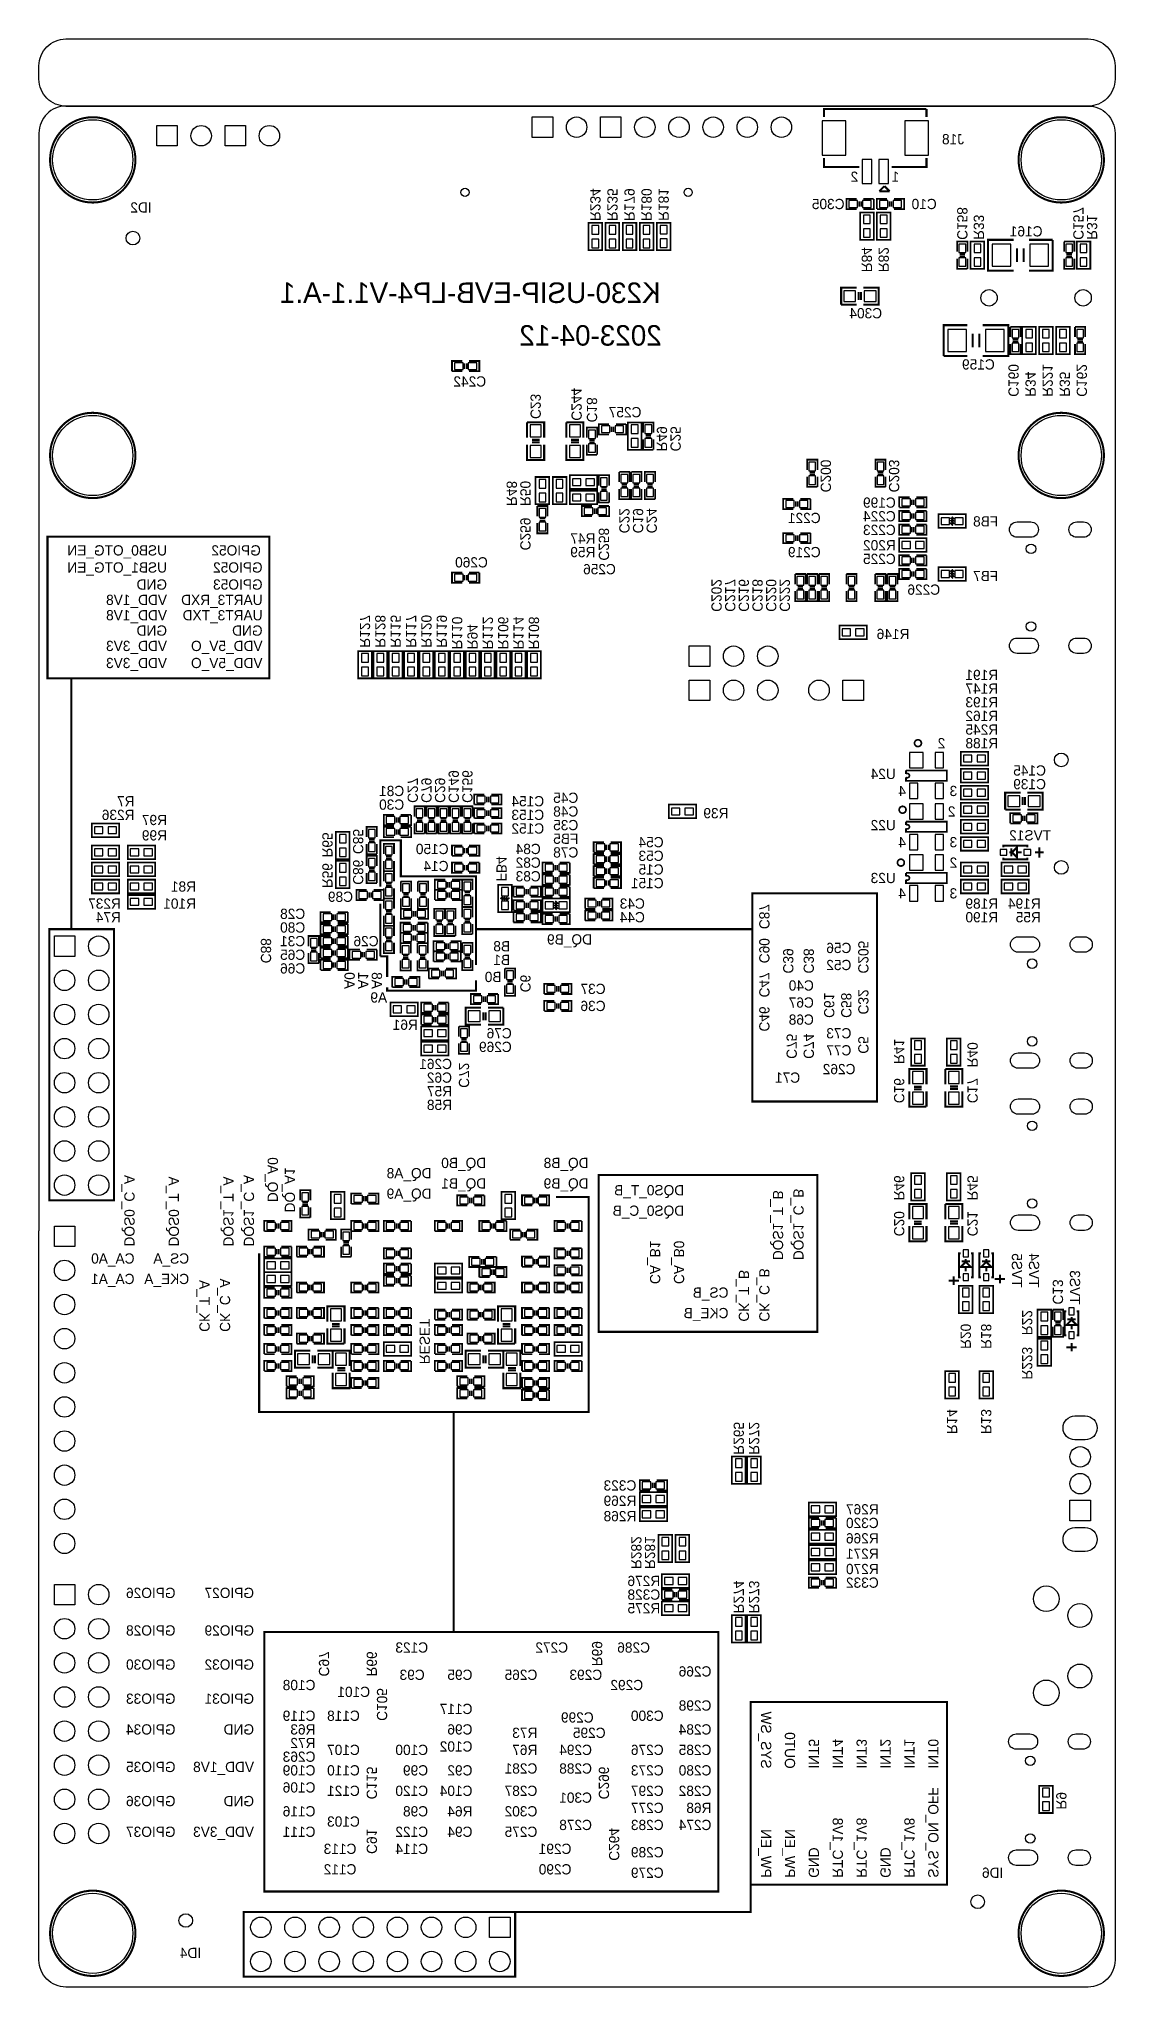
# Model space of a CAD drawing. Extents: x 0 to 80, y 0 to 145.
import ezdxf

# ---------------------------------------------------------------- set-up
doc = ezdxf.new("R2010")
doc.units = 0
for name, color, linetype in [('BG_OUTLINE', 7, 'CONTINUOUS'), ('BG_SILKSCREEN_BOTTOM', 23, 'CONTINUOUS'), ('PG_SILKSCREEN_BOTTOM', 23, 'CONTINUOUS'), ('PIN_BOTTOM', 132, 'CONTINUOUS'), ('RD_SILKSCREEN_BOTTOM', 23, 'CONTINUOUS')]:
    doc.layers.add(name, color=color, linetype=linetype)

msp = doc.modelspace()

# ---------------------------------------------------------------- texts
at = {"layer": 'BG_SILKSCREEN_BOTTOM', "text_generation_flag": 2, "width": 1.016667}
for s, p in [('K230-USIP-EVB-LP4-V1.1-A.1', (46.2534, 125.349)), ('2023-04-12', (46.3423, 122.174))]:
    msp.add_text(s, height=1.524, dxfattribs=at).set_placement(p)
at = {"layer": 'BG_SILKSCREEN_BOTTOM', "text_generation_flag": 2}
for s, p in [('USB0_OTG_EN', (9.525, 106.553)), ('GPIO52', (16.51, 106.553)), ('USB1_OTG_EN', (9.525, 105.283)), ('GPIO52', (16.637, 105.283)), ('GND', (9.525, 104.013)), ('GPIO53', (16.637, 104.013)), ('VDD_1V8', (9.525, 102.87)), ('UART3_RXD', (16.637, 102.87)), ('VDD_1V8', (9.525, 101.727)), ('UART3_TXD', (16.637, 101.727)), ('VDD_3V3', (9.525, 99.441)), ('GND', (9.525, 100.584)), ('VDD_5V_O', (16.637, 99.441)), ('GND', (16.637, 100.584)), ('VDD_3V3', (9.525, 98.171)), ('VDD_5V_O', (16.637, 98.171)), ('DQ_B9', (41.148, 77.597)), ('B8', (35.052, 77.089)), ('B0', (34.417, 74.803)), ('B1', (35.052, 76.073)), ('A9', (25.908, 73.279)), ('DQ_A8', (29.21, 60.198)), ('DQ_B0', (33.274, 60.96)), ('DQ_B8', (40.894, 60.96)), ('DQ_B1', (33.274, 59.436)), ('DQ_B9', (40.894, 59.436)), ('DQS0_T_B', (48.006, 58.928)), ('DQ_A9', (29.21, 58.674)), ('DQS0_C_B', (48.006, 57.404)), ('CA_A0', (7.112, 53.848)), ('CS_A', (11.176, 53.848)), ('CA_A1', (7.112, 52.324)), ('CKE_A', (11.176, 52.324)), ('CS_B', (51.308, 51.308)), ('CKE_B', (51.308, 49.784)), ('GPIO26', (10.16, 28.956)), ('GPIO27', (16.002, 28.956)), ('GPIO28', (10.16, 26.162)), ('GPIO29', (16.002, 26.162)), ('GPIO30', (10.16, 23.622)), ('GPIO32', (16.002, 23.622)), ('GPIO33', (10.16, 21.082)), ('GPIO31', (16.002, 21.082)), ('GPIO34', (10.16, 18.796)), ('GND', (16.002, 18.796)), ('GPIO35', (10.16, 16.002)), ('VDD_1V8', (16.002, 16.002)), ('GPIO36', (10.16, 13.462)), ('GND', (16.002, 13.462)), ('GPIO37', (10.16, 11.176)), ('VDD_3V3', (16.002, 11.176))]:
    msp.add_text(s, height=0.762, dxfattribs=at).set_placement(p)
for s, p in [('A0', (22.733, 74.295)), ('A1', (23.749, 74.295)), ('A8', (24.765, 74.295)), ('DQ_A0', (17.018, 58.42)), ('DQ_A1', (18.288, 57.658)), ('DQS0_C_A', (6.35, 55.118)), ('DQS0_T_A', (9.652, 55.118)), ('DQS1_T_A', (13.716, 55.118)), ('DQS1_C_A', (15.24, 55.118)), ('DQS1_T_B', (54.61, 54.102)), ('DQS1_C_B', (56.134, 54.102)), ('CA_B1', (45.466, 52.324)), ('CA_B0', (47.244, 52.324)), ('CK_T_A', (11.938, 48.768)), ('CK_C_A', (13.462, 48.768)), ('CK_T_B', (52.07, 49.53)), ('CK_C_B', (53.594, 49.53)), ('RESET', (28.321, 46.355)), ('SYS_SW', (53.721, 16.256)), ('OUT0', (55.499, 16.256)), ('INT5', (57.277, 16.256)), ('INT4', (59.055, 16.256)), ('INT3', (60.833, 16.256)), ('INT2', (62.611, 16.256)), ('INT1', (64.389, 16.256)), ('INT0', (66.167, 16.256)), ('SYS_ON_OFF', (66.167, 8.128)), ('PW_EN', (53.721, 8.128)), ('PW_EN', (55.499, 8.128)), ('RTC_1V8', (59.055, 8.128)), ('RTC_1V8', (60.833, 8.128)), ('RTC_1V8', (64.389, 8.128)), ('GND', (57.277, 8.128)), ('GND', (62.611, 8.128))]:
    msp.add_text(s, height=0.762, rotation=270, dxfattribs=at).set_placement(p)
at = {"layer": 'PG_SILKSCREEN_BOTTOM', "text_generation_flag": 2}
for s, p in [('2', (60.96, 134.366)), ('1', (64.008, 134.366)), ('2', (67.437, 92.202)), ('4', (64.516, 88.646)), ('3', (68.326, 88.646)), ('2', (68.199, 87.122)), ('4', (64.516, 84.836)), ('3', (68.326, 84.836)), ('2', (68.326, 83.312)), ('4', (64.516, 81.026)), ('3', (68.326, 81.026))]:
    msp.add_text(s, height=0.762, dxfattribs=at).set_placement(p)
at = {"layer": 'RD_SILKSCREEN_BOTTOM', "text_generation_flag": 2}
for s, p in [('J18', (68.834, 137.16)), ('ID2', (8.382, 132.08)), ('C305', (59.944, 132.334)), ('C10', (66.802, 132.334)), ('C161', (74.676, 130.302)), ('C304', (62.738, 124.206)), ('C159', (71.12, 120.396)), ('C242', (33.274, 119.126)), ('C257', (44.831, 116.84)), ('C199', (63.754, 110.109)), ('C221', (58.166, 108.966)), ('C224', (63.754, 109.093)), ('C223', (63.754, 108.077)), ('FB8', (71.374, 108.712)), ('R47', (41.402, 107.442)), ('R202', (63.754, 106.934)), ('C260', (33.401, 105.664)), ('R59', (41.402, 106.426)), ('C256', (42.926, 105.156)), ('C219', (58.166, 106.426)), ('C225', (63.754, 105.918)), ('C226', (67.056, 103.632)), ('FB7', (71.374, 104.648)), ('R146', (64.77, 100.33)), ('R191', (71.374, 97.282)), ('R193', (71.374, 95.25)), ('R147', (71.374, 96.266)), ('R162', (71.374, 94.234)), ('R245', (71.374, 93.218)), ('R188', (71.374, 92.202)), ('U24', (63.754, 89.916)), ('C145', (74.93, 90.17)), ('C139', (74.93, 89.154)), ('R7', (7.112, 87.884)), ('C81', (27.178, 88.646)), ('C154', (37.592, 87.884)), ('C45', (40.132, 88.138)), ('R236', (7.112, 86.868)), ('R97', (9.525, 86.487)), ('C30', (27.178, 87.63)), ('C153', (37.592, 86.868)), ('C48', (40.132, 87.122)), ('R39', (51.308, 86.995)), ('R99', (9.525, 85.344)), ('C152', (37.592, 85.852)), ('C35', (40.132, 86.106)), ('FB5', (40.132, 85.09)), ('C54', (46.482, 84.836)), ('U22', (63.754, 86.106)), ('TVS12', (75.311, 85.344)), ('C150', (30.48, 84.328)), ('C84', (37.338, 84.328)), ('C78', (40.132, 84.074)), ('C53', (46.482, 83.82)), ('C14', (30.48, 83.058)), ('C83', (37.338, 82.296)), ('C82', (37.338, 83.312)), ('C15', (46.482, 82.804)), ('U23', (63.754, 82.169)), ('R81', (11.684, 81.534)), ('C89', (23.368, 80.772)), ('C151', (46.482, 81.788)), ('R237', (6.096, 80.264)), ('R74', (6.096, 79.248)), ('R101', (11.684, 80.264)), ('C28', (19.812, 79.502)), ('C44', (45.085, 79.248)), ('C43', (45.085, 80.264)), ('R190', (71.374, 79.248)), ('R189', (71.374, 80.264)), ('R194', (74.536554, 80.264)), ('R55', (74.549, 79.248)), ('C80', (19.812, 78.486)), ('C65', (19.812, 76.454)), ('C31', (19.812, 77.47)), ('C26', (25.273, 77.47)), ('C56', (60.452, 76.962)), ('C66', (19.812, 75.438)), ('C52', (60.452, 75.692)), ('C37', (42.164, 73.914)), ('C40', (57.658, 74.168)), ('C36', (42.164, 72.644)), ('C67', (57.658, 72.898)), ('R61', (28.194, 71.247)), ('C76', (35.179, 70.612)), ('C68', (57.658, 71.628)), ('C73', (60.452, 70.612)), ('C269', (35.179, 69.596)), ('C77', (60.452, 69.342)), ('C261', (30.734, 68.326)), ('C262', (60.7568, 67.945)), ('C62', (30.734, 67.31)), ('R57', (30.734, 66.294)), ('C71', (56.642, 67.31)), ('R58', (30.734, 65.278)), ('C323', (44.45, 36.957)), ('R269', (44.45, 35.814)), ('R268', (44.45, 34.671)), ('C320', (62.484, 34.163)), ('R267', (62.484, 35.179)), ('R266', (62.484, 33.02)), ('R271', (62.484, 31.877)), ('R276', (46.228, 29.845)), ('R270', (62.484, 30.734)), ('C332', (62.484, 29.718)), ('C328', (46.228, 28.829)), ('R275', (46.228, 27.813)), ('C123', (28.956, 24.892)), ('C272', (39.37, 24.892)), ('C286', (45.466, 24.892)), ('C93', (28.702, 22.86)), ('C95', (32.258, 22.86)), ('C265', (37.084, 22.86)), ('C293', (41.91, 22.86)), ('C266', (50.038, 23.114)), ('C108', (20.574, 22.098)), ('C101', (24.638, 21.59)), ('C292', (44.958, 22.098)), ('C119', (20.574, 19.812)), ('C118', (23.876, 19.812)), ('C117', (32.258, 20.32)), ('C299', (41.275, 19.685)), ('C300', (46.482, 19.812)), ('C298', (50.038, 20.574)), ('R63', (20.574, 18.796)), ('C96', (32.258, 18.796)), ('R73', (37.084, 18.542)), ('C295', (42.164, 18.542)), ('C284', (50.038, 18.796)), ('C263', (20.574, 16.764)), ('R72', (20.574, 17.78)), ('C107', (23.876, 17.272)), ('C100', (28.956, 17.272)), ('C102', (32.258, 17.526)), ('R67', (37.084, 17.272)), ('C294', (41.148, 17.272)), ('C276', (46.482, 17.272)), ('C285', (50.038, 17.272)), ('C109', (20.574, 15.748)), ('C110', (23.876, 15.748)), ('C99', (28.956, 15.748)), ('C92', (32.258, 15.748)), ('C281', (37.084, 15.8877)), ('C288', (41.148, 15.8877)), ('C273', (46.482, 15.748)), ('C280', (50.038, 15.748)), ('C106', (20.574, 14.478)), ('C121', (23.876, 14.224)), ('C120', (28.956, 14.224)), ('C104', (32.258, 14.224)), ('C287', (37.084, 14.224)), ('C297', (46.482, 14.224)), ('C282', (50.038, 14.224)), ('C116', (20.574, 12.7)), ('C98', (28.956, 12.7)), ('R64', (32.258, 12.7)), ('C302', (37.084, 12.7)), ('C301', (41.148, 13.716)), ('C277', (46.482, 12.954)), ('R68', (50.038, 12.954)), ('C111', (20.574, 11.176)), ('C103', (23.876, 11.938)), ('C122', (28.956, 11.176)), ('C94', (32.258, 11.176)), ('C275', (37.084, 11.176)), ('C278', (41.148, 11.684)), ('C283', (46.482, 11.684)), ('C274', (50.038, 11.684)), ('C113', (23.622, 9.906)), ('C114', (28.956, 9.906)), ('C291', (39.624, 9.906)), ('C289', (46.482, 9.652)), ('C112', (23.622, 8.382)), ('C290', (39.624, 8.382)), ('C279', (46.482, 8.128)), ('ID6', (71.755, 8.128)), ('ID4', (12.065, 2.159))]:
    msp.add_text(s, height=0.762, dxfattribs=at).set_placement(p)
for s, p in [('R234', (41.021, 131.445)), ('R235', (42.291, 131.445)), ('R179', (43.561, 131.445)), ('R180', (44.831, 131.445)), ('R181', (46.101, 131.4577)), ('C158', (68.326, 130.048)), ('C157', (76.962, 130.048)), ('R33', (69.556376, 130.048)), ('R31', (77.978, 130.048)), ('R84', (61.22416, 127.635)), ('R82', (62.474094, 127.635)), ('C160', (72.136, 118.364)), ('R221', (74.676, 118.364)), ('C162', (77.216, 118.364)), ('C244', (39.624, 116.586)), ('R34', (73.406, 118.364)), ('R35', (75.946, 118.364)), ('C23', (36.576, 116.713)), ('C18', (40.767, 116.459)), ('R49', (45.974, 114.3)), ('C25', (46.99, 114.3)), ('C200', (58.166, 111.252)), ('C203', (63.246, 111.252)), ('R48', (34.798, 110.236)), ('R50', (35.814, 110.236)), ('C259', (35.814, 106.934)), ('C22', (43.18, 108.204)), ('C19', (44.196, 108.204)), ('C24', (45.212, 108.204)), ('C258', (41.656, 106.172)), ('C202', (50.038, 102.362)), ('C217', (51.054, 102.362)), ('C216', (52.07, 102.362)), ('C218', (53.086, 102.362)), ('C220', (54.102, 102.362)), ('C222', (55.118, 102.362)), ('R127', (23.876, 99.695)), ('R128', (25.019, 99.695)), ('R115', (26.162, 99.695)), ('R117', (27.305, 99.695)), ('R120', (28.448, 99.695)), ('R119', (29.591, 99.695)), ('R110', (30.734, 99.568)), ('R112', (33.02, 99.568)), ('R106', (34.163, 99.568)), ('R114', (35.306, 99.568)), ('R108', (36.449, 99.568)), ('R94', (31.877, 99.568)), ('C27', (27.432, 88.138)), ('C79', (28.448, 88.138)), ('C29', (29.464, 88.138)), ('C149', (30.48, 88.138)), ('C156', (31.496, 88.138)), ('R65', (21.082, 84.074)), ('C85', (23.368, 84.328)), ('FB4', (34.036, 82.296)), ('R56', (21.082, 81.788)), ('C86', (23.368, 82.042)), ('C87', (53.594, 78.74)), ('C88', (16.51, 76.2)), ('C90', (53.594, 76.2)), ('C39', (55.372, 75.438)), ('C38', (56.896, 75.438)), ('C205', (60.96, 75.438)), ('C47', (53.594, 73.66)), ('C6', (35.814, 74.041)), ('C61', (58.42, 72.136)), ('C58', (59.69, 72.136)), ('C32', (60.96, 72.39)), ('C46', (53.594, 71.12)), ('C75', (55.626, 69.088)), ('C74', (56.896, 69.088)), ('C5', (60.96, 69.469)), ('R41', (63.627, 68.707)), ('R40', (69.088, 68.453)), ('C72', (31.242, 66.929)), ('C16', (63.627, 65.786)), ('C17', (69.088, 65.786)), ('R46', (63.627, 58.547)), ('R45', (69.088, 58.547)), ('C20', (63.627, 55.88)), ('C21', (69.088, 55.88)), ('TVS5', (72.39, 52.07)), ('TVS4', (73.66, 52.07)), ('C13', (75.438, 50.8)), ('TVS3', (76.708, 50.8)), ('R20', (68.58, 47.498)), ('R18', (70.104, 47.498)), ('R22', (73.152, 48.514)), ('R223', (73.152, 45.212)), ('R14', (67.564, 41.148)), ('R13', (70.104, 41.148)), ('R265', (51.689, 39.624)), ('R272', (52.832, 39.624)), ('R282', (44.069, 31.115)), ('R281', (45.085, 31.115)), ('R274', (51.689, 27.813)), ('R273', (52.832, 27.813)), ('C97', (20.828, 23.114)), ('R66', (24.384, 23.114)), ('R69', (41.148, 23.876)), ('C105', (25.146, 19.812)), ('C115', (24.384, 13.97)), ('C296', (41.656, 13.97)), ('R9', (75.692, 13.208)), ('C91', (24.384, 9.906)), ('C264', (42.418, 9.398))]:
    msp.add_text(s, height=0.762, rotation=270, dxfattribs=at).set_placement(p)

# ---------------------------------------------------------------- linework, layer by layer
at = {"layer": 'BG_OUTLINE'}
for points in [[(78.068424, 139.999974), (1.999996, 139.999974, -0.414214), (0, 141.99997), (0, 142.999968, -0.414214), (1.999996, 144.999964), (78.068424, 144.999964, -0.414214), (80.06842, 142.999968), (80.06842, 141.99997, -0.414214), (78.068424, 139.999974)], [(1.999996, 139.999974, 0.414214), (0, 137.999978), (0, 56.291734)], [(1.999996, 139.999974), (78.068424, 139.999974, -0.414214), (80.06842, 137.999978), (80.06842, 1.999996, -0.414214), (78.068424, 0), (1.999996, 0, -0.414214), (0, 1.999996), (0, 56.291734)]]:
    msp.add_lwpolyline(points, format="xyb", dxfattribs=at)
at = {"layer": 'BG_SILKSCREEN_BOTTOM', "const_width": 0.1524}
for points in [[(2.413, 78.74), (2.413, 97.409), (17.145, 97.409), (17.145, 107.95), (0.635, 107.95), (0.635, 97.409), (2.54, 97.409)], [(25.4, 81.915), (25.4, 85.344), (26.924, 85.344), (26.924, 82.677), (32.512, 82.677), (32.512, 76.073)], [(53.086, 76.327), (53.086, 65.913), (62.357, 65.913), (62.357, 81.407), (53.086, 81.407), (53.086, 76.327)], [(25.4, 76.708), (25.4, 80.645)], [(1.397, 58.547), (5.588, 58.547), (5.588, 78.74), (0.762, 78.74), (0.762, 58.547), (1.397, 58.547)], [(32.512, 78.74), (53.086, 78.74)], [(25.908, 75.184), (25.908, 76.708), (25.4, 76.708)], [(32.512, 74.93), (32.512, 74.168), (25.908, 74.168), (25.908, 74.422)], [(44.45, 48.768), (57.912, 48.768), (57.912, 60.452), (41.656, 60.452), (41.656, 48.768), (45.212, 48.768)], [(30.861, 42.799), (40.894, 42.799), (40.894, 58.801), (38.481, 58.801)], [(29.845, 26.416), (30.861, 26.416), (30.861, 42.799), (16.383, 42.799), (16.383, 54.61)], [(17.526, 7.112), (50.546, 7.112), (50.546, 26.416), (16.764, 26.416), (16.764, 7.112), (17.78, 7.112)], [(35.433, 5.588), (52.959, 5.588), (52.959, 21.209), (67.564, 21.209), (67.564, 7.62), (52.959, 7.62)], [(34.798, 0.762), (15.24, 0.762), (15.24, 5.588), (35.433, 5.588), (35.433, 0.762), (34.798, 0.762)]]:
    msp.add_lwpolyline(points, dxfattribs=at)
at = {"layer": 'PG_SILKSCREEN_BOTTOM'}
for points, const_width in [([(7.174992, 135.999982, 1), (0.824992, 135.999982, 1), (7.174992, 135.999982)], 0.1524), ([(79.243428, 135.999982, 1), (72.893428, 135.999982, 1), (79.243428, 135.999982)], 0.1524), ([(7.174992, 114.000026, 1), (0.824992, 114.000026, 1), (7.174992, 114.000026)], 0.1524), ([(79.243428, 114.000026, 1), (72.893428, 114.000026, 1), (79.243428, 114.000026)], 0.1524), ([(65.659, 92.583, 1), (65.151, 92.583, 1), (65.659, 92.583)], 0.127), ([(64.516, 90.043, 2), (64.516, 90.297)], 0.127), ([(64.516, 87.63, 1), (64.008, 87.63, 1), (64.516, 87.63)], 0.127), ([(64.516, 86.233, 2), (64.516, 86.487)], 0.127), ([(64.389, 83.693, 1), (63.881, 83.693, 1), (64.389, 83.693)], 0.127), ([(64.516, 82.423, 2), (64.516, 82.677)], 0.127), ([(7.174992, 3.999992, 1), (0.824992, 3.999992, 1), (7.174992, 3.999992)], 0.1524), ([(79.243428, 3.999992, 1), (72.893428, 3.999992, 1), (79.243428, 3.999992)], 0.1524)]:
    msp.add_lwpolyline(points, format="xyb", dxfattribs=dict(at, const_width=const_width))
for points, const_width in [([(66.04, 139.786868), (58.42, 139.786868), (58.42, 139.192)], 0.1524), ([(66.04, 139.192), (66.04, 139.786868)], 0.1524), ([(58.42, 136.144), (58.42, 135.468868), (61.0362, 135.468868)], 0.1524), ([(63.4365, 135.468868), (66.04, 135.468868), (66.04, 136.144)], 0.1524), ([(62.906402, 134.0485), (62.525402, 133.6675)], 0.1524), ([(62.525402, 133.6675), (62.906402, 133.6675)], 0.1524), ([(63.287402, 133.6675), (62.906402, 134.0485)], 0.1524), ([(62.906402, 133.6675), (63.287402, 133.6675)], 0.1524), ([(60.84316, 133.096), (60.08116, 133.096), (60.08116, 132.334), (60.84316, 132.334)], 0.127), ([(61.02096, 132.9182), (61.02096, 132.5118)], 0.127), ([(62.11316, 130.048), (62.11316, 132.08), (61.09716, 132.08), (61.09716, 130.048), (62.11316, 130.048)], 0.127), ([(61.17336, 132.9182), (61.17336, 132.5118)], 0.127), ([(62.11316, 133.096), (61.35116, 133.096)], 0.127), ([(61.35116, 132.334), (62.11316, 132.334), (62.11316, 133.096)], 0.127), ([(63.109094, 133.096), (62.347094, 133.096), (62.347094, 132.334)], 0.127), ([(62.347094, 132.334), (63.109094, 132.334)], 0.127), ([(63.363094, 130.048), (63.363094, 132.08), (62.347094, 132.08), (62.347094, 130.048), (63.363094, 130.048)], 0.127), ([(63.286894, 132.5118), (63.286894, 132.9182)], 0.127), ([(63.439294, 132.5118), (63.439294, 132.9182)], 0.127), ([(63.617094, 132.334), (64.379094, 132.334), (64.379094, 133.096), (63.617094, 133.096)], 0.127), ([(41.91, 129.2733), (41.91, 131.3053), (40.894, 131.3053), (40.894, 129.2733), (41.91, 129.2733)], 0.127), ([(43.18, 129.2733), (43.18, 131.3053), (42.164, 131.3053), (42.164, 129.2733), (43.18, 129.2733)], 0.127), ([(43.434, 131.3053), (43.434, 129.2733), (44.45, 129.2733), (44.45, 131.3053), (43.434, 131.3053)], 0.127), ([(44.704, 131.3053), (44.704, 129.2733), (45.72, 129.2733), (45.72, 131.3053), (44.704, 131.3053)], 0.127), ([(45.974, 131.318), (45.974, 129.286), (46.99, 129.286), (46.99, 131.318), (45.974, 131.318)], 0.127), ([(69.088, 129.159), (69.088, 129.921), (68.326, 129.921), (68.326, 129.159)], 0.127), ([(69.322188, 129.921), (69.322188, 127.889), (70.338188, 127.889), (70.338188, 129.921), (69.322188, 129.921)], 0.127), ([(72.517, 130.048), (70.612, 130.048), (70.612, 127.762), (72.517, 127.762)], 0.1524), ([(72.771, 129.413), (72.771, 128.397)], 0.1524), ([(73.279, 129.413), (73.279, 128.397)], 0.1524), ([(75.438, 130.048), (73.66, 130.048)], 0.1524), ([(73.66, 127.762), (75.438, 127.762), (75.438, 130.048)], 0.1524), ([(76.278994, 129.921), (76.278994, 129.159)], 0.127), ([(77.040994, 129.159), (77.040994, 129.921), (76.278994, 129.921)], 0.127), ([(77.216, 129.921), (77.216, 127.889), (78.232, 127.889), (78.232, 129.921), (77.216, 129.921)], 0.127), ([(68.326, 128.651), (68.326, 127.889), (69.088, 127.889)], 0.127), ([(68.9102, 128.9812), (68.5038, 128.9812)], 0.127), ([(68.9102, 128.8288), (68.5038, 128.8288)], 0.127), ([(69.088, 127.889), (69.088, 128.651)], 0.127), ([(76.278994, 128.651), (76.278994, 127.889), (77.040994, 127.889), (77.040994, 128.651)], 0.127), ([(76.456794, 128.9812), (76.863194, 128.9812)], 0.127), ([(76.456794, 128.8288), (76.863194, 128.8288)], 0.127), ([(60.833, 126.492), (59.69, 126.492), (59.69, 125.222)], 0.1524), ([(60.9854, 125.5776), (60.9854, 126.1618)], 0.1524), ([(61.1632, 125.5776), (61.1632, 126.1618)], 0.1524), ([(61.341, 125.222), (62.484, 125.222), (62.484, 126.492), (61.341, 126.492)], 0.1524), ([(59.69, 125.222), (60.833, 125.222)], 0.1524), ([(69.088, 123.698), (67.31, 123.698), (67.31, 121.412)], 0.1524), ([(70.231, 121.412), (72.136, 121.412), (72.136, 123.698), (70.231, 123.698)], 0.1524), ([(72.279256, 123.571), (72.279256, 122.809)], 0.127), ([(73.041256, 122.809), (73.041256, 123.571), (72.279256, 123.571)], 0.127), ([(74.184256, 121.539), (74.184256, 123.571), (73.168256, 123.571), (73.168256, 121.539), (74.184256, 121.539)], 0.127), ([(75.433174, 121.539), (75.433174, 123.571), (74.417174, 123.571), (74.417174, 121.539), (75.433174, 121.539)], 0.127), ([(76.708, 121.539), (76.708, 123.571), (75.692, 123.571), (75.692, 121.539), (76.708, 121.539)], 0.127), ([(77.089, 123.571), (77.089, 122.809)], 0.127), ([(77.851, 122.809), (77.851, 123.571), (77.089, 123.571)], 0.127), ([(69.469, 122.047), (69.469, 123.063)], 0.1524), ([(69.977, 122.047), (69.977, 123.063)], 0.1524), ([(72.279256, 122.301), (72.279256, 121.539), (73.041256, 121.539), (73.041256, 122.301)], 0.127), ([(72.457056, 122.6312), (72.863456, 122.6312)], 0.127), ([(72.457056, 122.4788), (72.863456, 122.4788)], 0.127), ([(77.089, 122.301), (77.089, 121.539), (77.851, 121.539), (77.851, 122.301)], 0.127), ([(77.2668, 122.6312), (77.6732, 122.6312)], 0.127), ([(77.2668, 122.4788), (77.6732, 122.4788)], 0.127), ([(31.496, 121.031), (30.734, 121.031), (30.734, 120.269)], 0.127), ([(31.6738, 120.4468), (31.6738, 120.8532)], 0.127), ([(31.8262, 120.4468), (31.8262, 120.8532)], 0.127), ([(32.004, 120.269), (32.766, 120.269), (32.766, 121.031), (32.004, 121.031)], 0.127), ([(67.31, 121.412), (69.088, 121.412)], 0.1524), ([(30.734, 120.269), (31.496, 120.269)], 0.127), ([(36.322, 116.459), (36.322, 115.316)], 0.1524), ([(37.592, 115.316), (37.592, 116.459), (36.322, 116.459)], 0.1524), ([(39.243, 116.459), (39.243, 115.316)], 0.1524), ([(40.513, 115.316), (40.513, 116.459), (39.243, 116.459)], 0.1524), ([(41.529, 115.316), (41.529, 116.078), (40.767, 116.078), (40.767, 115.316)], 0.127), ([(42.418, 116.332), (41.656, 116.332), (41.656, 115.57), (42.418, 115.57)], 0.127), ([(42.5958, 116.1542), (42.5958, 115.7478)], 0.127), ([(42.7482, 116.1542), (42.7482, 115.7478)], 0.127), ([(43.688, 116.332), (42.926, 116.332)], 0.127), ([(42.926, 115.57), (43.688, 115.57), (43.688, 116.332)], 0.127), ([(44.831, 114.427), (44.831, 116.459), (43.815, 116.459), (43.815, 114.427), (44.831, 114.427)], 0.127), ([(45.72, 115.697), (45.72, 116.459), (44.958, 116.459), (44.958, 115.697)], 0.127), ([(36.322, 114.808), (36.322, 113.665), (37.592, 113.665), (37.592, 114.808)], 0.1524), ([(36.6776, 115.1636), (37.2618, 115.1636)], 0.1524), ([(36.6776, 114.9858), (37.2618, 114.9858)], 0.1524), ([(39.243, 114.808), (39.243, 113.665), (40.513, 113.665), (40.513, 114.808)], 0.1524), ([(39.5986, 115.1636), (40.1828, 115.1636)], 0.1524), ([(39.5986, 114.9858), (40.1828, 114.9858)], 0.1524), ([(40.767, 114.808), (40.767, 114.046), (41.529, 114.046)], 0.127), ([(41.3512, 115.1382), (40.9448, 115.1382)], 0.127), ([(41.3512, 114.9858), (40.9448, 114.9858)], 0.127), ([(41.529, 114.046), (41.529, 114.808)], 0.127), ([(44.958, 115.189), (44.958, 114.427), (45.72, 114.427)], 0.127), ([(45.5422, 115.5192), (45.1358, 115.5192)], 0.127), ([(45.5422, 115.3668), (45.1358, 115.3668)], 0.127), ([(45.72, 114.427), (45.72, 115.189)], 0.127), ([(57.91962, 112.923066), (57.91962, 113.685066), (57.15762, 113.685066), (57.15762, 112.923066)], 0.127), ([(62.99962, 112.923066), (62.99962, 113.685066), (62.23762, 113.685066), (62.23762, 112.923066)], 0.127), ([(36.957, 112.395), (36.957, 110.363), (37.973, 110.363), (37.973, 112.395), (36.957, 112.395)], 0.127), ([(39.243, 110.363), (39.243, 112.395), (38.227, 112.395), (38.227, 110.363), (39.243, 110.363)], 0.127), ([(39.497, 111.506), (41.529, 111.506), (41.529, 112.522), (39.497, 112.522), (39.497, 111.506)], 0.127), ([(42.418, 111.76), (42.418, 112.522), (41.656, 112.522), (41.656, 111.76)], 0.127), ([(43.18, 112.776), (43.18, 112.014)], 0.127), ([(43.942, 112.014), (43.942, 112.776), (43.18, 112.776)], 0.127), ([(43.3578, 111.8362), (43.7642, 111.8362)], 0.127), ([(43.3578, 111.6838), (43.7642, 111.6838)], 0.127), ([(44.069, 112.776), (44.069, 112.014)], 0.127), ([(44.831, 112.014), (44.831, 112.776), (44.069, 112.776)], 0.127), ([(44.2468, 111.8362), (44.6532, 111.8362)], 0.127), ([(44.2468, 111.6838), (44.6532, 111.6838)], 0.127), ([(45.847, 112.014), (45.847, 112.776), (45.085, 112.776), (45.085, 112.014)], 0.127), ([(45.6692, 111.8362), (45.2628, 111.8362)], 0.127), ([(45.6692, 111.6838), (45.2628, 111.6838)], 0.127), ([(57.15762, 112.415066), (57.15762, 111.653066), (57.91962, 111.653066)], 0.127), ([(57.74182, 112.745266), (57.33542, 112.745266)], 0.127), ([(57.74182, 112.592866), (57.33542, 112.592866)], 0.127), ([(57.91962, 111.653066), (57.91962, 112.415066)], 0.127), ([(62.23762, 112.415066), (62.23762, 111.653066), (62.99962, 111.653066)], 0.127), ([(62.82182, 112.745266), (62.41542, 112.745266)], 0.127), ([(62.82182, 112.592866), (62.41542, 112.592866)], 0.127), ([(62.99962, 111.653066), (62.99962, 112.415066)], 0.127), ([(37.084, 110.236), (37.084, 109.474)], 0.127), ([(37.846, 109.474), (37.846, 110.236), (37.084, 110.236)], 0.127), ([(39.497, 110.363), (41.529, 110.363), (41.529, 111.379), (39.497, 111.379), (39.497, 110.363)], 0.127), ([(41.148, 110.236), (40.386, 110.236), (40.386, 109.474), (41.148, 109.474)], 0.127), ([(41.656, 111.252), (41.656, 110.49), (42.418, 110.49)], 0.127), ([(42.418, 110.236), (41.656, 110.236)], 0.127), ([(41.656, 109.474), (42.418, 109.474), (42.418, 110.236)], 0.127), ([(42.2402, 111.5822), (41.8338, 111.5822)], 0.127), ([(42.2402, 111.4298), (41.8338, 111.4298)], 0.127), ([(42.418, 110.49), (42.418, 111.252)], 0.127), ([(43.18, 111.506), (43.18, 110.744), (43.942, 110.744), (43.942, 111.506)], 0.127), ([(44.069, 111.506), (44.069, 110.744), (44.831, 110.744), (44.831, 111.506)], 0.127), ([(45.085, 111.506), (45.085, 110.744), (45.847, 110.744)], 0.127), ([(45.847, 110.744), (45.847, 111.506)], 0.127), ([(56.14162, 110.764066), (55.37962, 110.764066), (55.37962, 110.002066), (56.14162, 110.002066)], 0.127), ([(56.31942, 110.586266), (56.31942, 110.179866)], 0.127), ([(56.47182, 110.586266), (56.47182, 110.179866)], 0.127), ([(57.41162, 110.764066), (56.64962, 110.764066)], 0.127), ([(56.64962, 110.002066), (57.41162, 110.002066), (57.41162, 110.764066)], 0.127), ([(64.77762, 110.891066), (64.01562, 110.891066), (64.01562, 110.129066)], 0.127), ([(64.95542, 110.306866), (64.95542, 110.713266)], 0.127), ([(65.10782, 110.306866), (65.10782, 110.713266)], 0.127), ([(65.28562, 110.129066), (66.04762, 110.129066), (66.04762, 110.891066), (65.28562, 110.891066)], 0.127), ([(37.084, 108.966), (37.084, 108.204), (37.846, 108.204), (37.846, 108.966)], 0.127), ([(37.2618, 109.2962), (37.6682, 109.2962)], 0.127), ([(37.2618, 109.1438), (37.6682, 109.1438)], 0.127), ([(41.3258, 110.0582), (41.3258, 109.6518)], 0.127), ([(41.4782, 110.0582), (41.4782, 109.6518)], 0.127), ([(64.01562, 110.129066), (64.77762, 110.129066)], 0.127), ([(64.77762, 109.875066), (64.01562, 109.875066), (64.01562, 109.113066), (64.77762, 109.113066)], 0.127), ([(64.77762, 108.859066), (64.01562, 108.859066), (64.01562, 108.097066), (64.77762, 108.097066)], 0.127), ([(64.95542, 109.697266), (64.95542, 109.290866)], 0.127), ([(65.10782, 109.697266), (65.10782, 109.290866)], 0.127), ([(66.04762, 109.875066), (65.28562, 109.875066)], 0.127), ([(65.28562, 109.113066), (66.04762, 109.113066), (66.04762, 109.875066)], 0.127), ([(66.04762, 108.859066), (65.28562, 108.859066)], 0.127), ([(65.28562, 108.097066), (66.04762, 108.097066), (66.04762, 108.859066)], 0.127), ([(68.96862, 109.621066), (66.93662, 109.621066), (66.93662, 108.605066), (68.96862, 108.605066), (68.96862, 109.621066)], 0.127), ([(67.91452, 109.443266), (68.04152, 109.316266), (67.86372, 109.316266), (68.04152, 109.138466), (67.86372, 109.138466), (68.04152, 108.960666), (67.86372, 108.960666), (67.86372, 108.935266), (68.01612, 108.782866)], 0.127), ([(56.14162, 108.224066), (55.37962, 108.224066), (55.37962, 107.462066), (56.14162, 107.462066)], 0.127), ([(56.31942, 108.046266), (56.31942, 107.639866)], 0.127), ([(56.47182, 108.046266), (56.47182, 107.639866)], 0.127), ([(57.41162, 108.224066), (56.64962, 108.224066)], 0.127), ([(56.64962, 107.462066), (57.41162, 107.462066), (57.41162, 108.224066)], 0.127), ([(64.01562, 106.827066), (66.04762, 106.827066), (66.04762, 107.843066), (64.01562, 107.843066), (64.01562, 106.827066)], 0.127), ([(64.95542, 108.681266), (64.95542, 108.274866)], 0.127), ([(65.10782, 108.681266), (65.10782, 108.274866)], 0.127), ([(64.77762, 106.573066), (64.01562, 106.573066), (64.01562, 105.811066), (64.77762, 105.811066)], 0.127), ([(64.95542, 106.395266), (64.95542, 105.988866)], 0.127), ([(65.10782, 106.395266), (65.10782, 105.988866)], 0.127), ([(66.04762, 106.573066), (65.28562, 106.573066)], 0.127), ([(65.28562, 105.811066), (66.04762, 105.811066), (66.04762, 106.573066)], 0.127), ([(31.496, 105.283), (30.734, 105.283), (30.734, 104.521), (31.496, 104.521)], 0.127), ([(31.6738, 105.1052), (31.6738, 104.6988)], 0.127), ([(31.8262, 105.1052), (31.8262, 104.6988)], 0.127), ([(32.766, 105.283), (32.004, 105.283)], 0.127), ([(32.004, 104.521), (32.766, 104.521), (32.766, 105.283)], 0.127), ([(56.26862, 105.176066), (56.26862, 104.414066)], 0.127), ([(57.03062, 104.414066), (57.03062, 105.176066), (56.26862, 105.176066)], 0.127), ([(57.15762, 105.176066), (57.15762, 104.414066)], 0.127), ([(57.91962, 104.414066), (57.91962, 105.176066), (57.15762, 105.176066)], 0.127), ([(58.04662, 105.176066), (58.04662, 104.414066)], 0.127), ([(58.80862, 104.414066), (58.80862, 105.176066), (58.04662, 105.176066)], 0.127), ([(60.07862, 105.176066), (60.07862, 104.414066)], 0.127), ([(60.84062, 104.414066), (60.84062, 105.176066), (60.07862, 105.176066)], 0.127), ([(62.23, 105.176066), (62.23, 104.414066)], 0.127), ([(62.992, 104.414066), (62.992, 105.176066), (62.23, 105.176066)], 0.127), ([(63.12662, 105.176066), (63.12662, 104.414066)], 0.127), ([(63.88862, 104.414066), (63.88862, 105.176066), (63.12662, 105.176066)], 0.127), ([(64.77762, 105.557066), (64.01562, 105.557066), (64.01562, 104.795066), (64.77762, 104.795066)], 0.127), ([(64.95542, 105.379266), (64.95542, 104.972866)], 0.127), ([(65.10782, 105.379266), (65.10782, 104.972866)], 0.127), ([(66.04762, 105.557066), (65.28562, 105.557066)], 0.127), ([(65.28562, 104.795066), (66.04762, 104.795066), (66.04762, 105.557066)], 0.127), ([(68.96862, 105.684066), (66.93662, 105.684066), (66.93662, 104.668066), (68.96862, 104.668066), (68.96862, 105.684066)], 0.127), ([(67.91452, 105.506266), (68.04152, 105.379266), (67.86372, 105.379266), (68.04152, 105.201466), (67.86372, 105.201466), (68.04152, 105.023666), (67.86372, 105.023666), (67.86372, 104.998266), (68.01612, 104.845866)], 0.127), ([(56.26862, 103.906066), (56.26862, 103.144066), (57.03062, 103.144066), (57.03062, 103.906066)], 0.127), ([(56.44642, 104.236266), (56.85282, 104.236266)], 0.127), ([(56.44642, 104.083866), (56.85282, 104.083866)], 0.127), ([(57.15762, 103.906066), (57.15762, 103.144066), (57.91962, 103.144066), (57.91962, 103.906066)], 0.127), ([(57.33542, 104.236266), (57.74182, 104.236266)], 0.127), ([(57.33542, 104.083866), (57.74182, 104.083866)], 0.127), ([(58.04662, 103.906066), (58.04662, 103.144066), (58.80862, 103.144066), (58.80862, 103.906066)], 0.127), ([(58.22442, 104.236266), (58.63082, 104.236266)], 0.127), ([(58.22442, 104.083866), (58.63082, 104.083866)], 0.127), ([(60.07862, 103.906066), (60.07862, 103.144066), (60.84062, 103.144066), (60.84062, 103.906066)], 0.127), ([(60.25642, 104.236266), (60.66282, 104.236266)], 0.127), ([(60.25642, 104.083866), (60.66282, 104.083866)], 0.127), ([(62.23, 103.906066), (62.23, 103.144066), (62.992, 103.144066), (62.992, 103.906066)], 0.127), ([(62.4078, 104.236266), (62.8142, 104.236266)], 0.127), ([(62.4078, 104.083866), (62.8142, 104.083866)], 0.127), ([(63.12662, 103.906066), (63.12662, 103.144066), (63.88862, 103.144066), (63.88862, 103.906066)], 0.127), ([(63.30442, 104.236266), (63.71082, 104.236266)], 0.127), ([(63.30442, 104.083866), (63.71082, 104.083866)], 0.127), ([(59.563, 100.33), (61.595, 100.33), (61.595, 101.346), (59.563, 101.346), (59.563, 100.33)], 0.127), ([(23.749, 99.441), (23.749, 97.409), (24.765, 97.409), (24.765, 99.441), (23.749, 99.441)], 0.127), ([(24.892, 99.441), (24.892, 97.409), (25.908, 97.409), (25.908, 99.441), (24.892, 99.441)], 0.127), ([(26.035, 99.441), (26.035, 97.409), (27.051, 97.409), (27.051, 99.441), (26.035, 99.441)], 0.127), ([(27.178, 99.441), (27.178, 97.409), (28.194, 97.409), (28.194, 99.441), (27.178, 99.441)], 0.127), ([(28.321, 99.441), (28.321, 97.409), (29.337, 97.409), (29.337, 99.441), (28.321, 99.441)], 0.127), ([(29.464, 99.441), (29.464, 97.409), (30.48, 97.409), (30.48, 99.441), (29.464, 99.441)], 0.127), ([(31.623, 97.409), (31.623, 99.441), (30.607, 99.441), (30.607, 97.409), (31.623, 97.409)], 0.127), ([(32.766, 97.409), (32.766, 99.441), (31.75, 99.441), (31.75, 97.409), (32.766, 97.409)], 0.127), ([(33.909, 97.409), (33.909, 99.441), (32.893, 99.441), (32.893, 97.409), (33.909, 97.409)], 0.127), ([(35.052, 97.409), (35.052, 99.441), (34.036, 99.441), (34.036, 97.409), (35.052, 97.409)], 0.127), ([(36.195, 97.409), (36.195, 99.441), (35.179, 99.441), (35.179, 97.409), (36.195, 97.409)], 0.127), ([(37.338, 97.409), (37.338, 99.441), (36.322, 99.441), (36.322, 97.409), (37.338, 97.409)], 0.127), ([(70.624446, 91.948), (68.592446, 91.948), (68.592446, 90.932), (70.624446, 90.932), (70.624446, 91.948)], 0.127), ([(64.516, 90.551), (67.564, 90.551), (67.564, 89.789), (64.516, 89.789), (64.516, 90.043)], 0.127), ([(64.516, 90.297), (64.516, 90.551)], 0.127), ([(70.624446, 90.678), (68.592446, 90.678), (68.592446, 89.662), (70.624446, 89.662), (70.624446, 90.678)], 0.127), ([(33.147, 88.773), (32.385, 88.773), (32.385, 88.011)], 0.127), ([(33.3248, 88.1888), (33.3248, 88.5952)], 0.127), ([(33.4772, 88.1888), (33.4772, 88.5952)], 0.127), ([(33.655, 88.011), (34.417, 88.011), (34.417, 88.773), (33.655, 88.773)], 0.127), ([(70.624446, 89.408), (68.592446, 89.408), (68.592446, 88.392), (70.624446, 88.392), (70.624446, 89.408)], 0.127), ([(73.037446, 88.9), (71.894446, 88.9), (71.894446, 87.63)], 0.1524), ([(73.189846, 87.9856), (73.189846, 88.5698)], 0.1524), ([(73.367646, 87.9856), (73.367646, 88.5698)], 0.1524), ([(73.545446, 87.63), (74.688446, 87.63), (74.688446, 88.9), (73.545446, 88.9)], 0.1524), ([(26.416, 87.249), (25.654, 87.249), (25.654, 86.487), (26.416, 86.487)], 0.127), ([(26.5938, 87.0712), (26.5938, 86.6648)], 0.127), ([(26.7462, 87.0712), (26.7462, 86.6648)], 0.127), ([(27.686, 87.249), (26.924, 87.249)], 0.127), ([(26.924, 86.487), (27.686, 86.487), (27.686, 87.249)], 0.127), ([(28.702, 87.122), (28.702, 87.884), (27.94, 87.884), (27.94, 87.122)], 0.127), ([(28.5242, 86.9442), (28.1178, 86.9442)], 0.127), ([(29.591, 87.122), (29.591, 87.884), (28.829, 87.884), (28.829, 87.122)], 0.127), ([(29.4132, 86.9442), (29.0068, 86.9442)], 0.127), ([(30.48, 87.122), (30.48, 87.884), (29.718, 87.884), (29.718, 87.122)], 0.127), ([(30.3022, 86.9442), (29.8958, 86.9442)], 0.127), ([(31.369, 87.122), (31.369, 87.884), (30.607, 87.884), (30.607, 87.122)], 0.127), ([(31.1912, 86.9442), (30.7848, 86.9442)], 0.127), ([(32.258, 87.122), (32.258, 87.884), (31.496, 87.884), (31.496, 87.122)], 0.127), ([(32.0802, 86.9442), (31.6738, 86.9442)], 0.127), ([(32.385, 88.011), (33.147, 88.011)], 0.127), ([(33.147, 87.757), (32.385, 87.757), (32.385, 86.995)], 0.127), ([(32.385, 86.995), (33.147, 86.995)], 0.127), ([(33.3248, 87.1728), (33.3248, 87.5792)], 0.127), ([(33.4772, 87.1728), (33.4772, 87.5792)], 0.127), ([(33.655, 86.995), (34.417, 86.995), (34.417, 87.757), (33.655, 87.757)], 0.127), ([(46.863, 86.995), (48.895, 86.995), (48.895, 88.011), (46.863, 88.011), (46.863, 86.995)], 0.127), ([(70.624446, 88.138), (68.592446, 88.138), (68.592446, 87.122), (70.624446, 87.122), (70.624446, 88.138)], 0.127), ([(71.894446, 87.63), (73.037446, 87.63)], 0.1524), ([(73.037446, 87.376), (72.275446, 87.376), (72.275446, 86.614)], 0.127), ([(73.215246, 86.7918), (73.215246, 87.1982)], 0.127), ([(73.367646, 86.7918), (73.367646, 87.1982)], 0.127), ([(73.545446, 86.614), (74.307446, 86.614), (74.307446, 87.376), (73.545446, 87.376)], 0.127), ([(3.937, 85.598), (5.969, 85.598), (5.969, 86.614), (3.937, 86.614), (3.937, 85.598)], 0.127), ([(22.098, 85.979), (22.098, 83.947), (23.114, 83.947), (23.114, 85.979), (22.098, 85.979)], 0.127), ([(25.146, 85.598), (25.146, 86.36), (24.384, 86.36), (24.384, 85.598)], 0.127), ([(26.416, 86.36), (25.654, 86.36), (25.654, 85.598), (26.416, 85.598)], 0.127), ([(26.5938, 86.1822), (26.5938, 85.7758)], 0.127), ([(26.7462, 86.1822), (26.7462, 85.7758)], 0.127), ([(27.686, 86.36), (26.924, 86.36)], 0.127), ([(26.924, 85.598), (27.686, 85.598), (27.686, 86.36)], 0.127), ([(27.94, 86.614), (27.94, 85.852), (28.702, 85.852)], 0.127), ([(28.5242, 86.7918), (28.1178, 86.7918)], 0.127), ([(28.702, 85.852), (28.702, 86.614)], 0.127), ([(28.829, 86.614), (28.829, 85.852), (29.591, 85.852)], 0.127), ([(29.4132, 86.7918), (29.0068, 86.7918)], 0.127), ([(29.591, 85.852), (29.591, 86.614)], 0.127), ([(29.718, 86.614), (29.718, 85.852), (30.48, 85.852)], 0.127), ([(30.3022, 86.7918), (29.8958, 86.7918)], 0.127), ([(30.48, 85.852), (30.48, 86.614)], 0.127), ([(30.607, 86.614), (30.607, 85.852), (31.369, 85.852)], 0.127), ([(31.1912, 86.7918), (30.7848, 86.7918)], 0.127), ([(31.369, 85.852), (31.369, 86.614)], 0.127), ([(31.496, 86.614), (31.496, 85.852), (32.258, 85.852)], 0.127), ([(32.0802, 86.7918), (31.6738, 86.7918)], 0.127), ([(32.258, 85.852), (32.258, 86.614)], 0.127), ([(33.147, 86.614), (32.385, 86.614), (32.385, 85.852)], 0.127), ([(32.385, 85.852), (33.147, 85.852)], 0.127), ([(33.3248, 86.0298), (33.3248, 86.4362)], 0.127), ([(33.4772, 86.0298), (33.4772, 86.4362)], 0.127), ([(33.655, 85.852), (34.417, 85.852), (34.417, 86.614), (33.655, 86.614)], 0.127), ([(64.516, 86.741), (67.564, 86.741), (67.564, 85.979), (64.516, 85.979), (64.516, 86.233)], 0.127), ([(64.516, 86.487), (64.516, 86.741)], 0.127), ([(68.592446, 85.852), (70.624446, 85.852), (70.624446, 86.868), (68.592446, 86.868), (68.592446, 85.852)], 0.127), ([(70.624446, 85.598), (68.592446, 85.598), (68.592446, 84.582), (70.624446, 84.582), (70.624446, 85.598)], 0.127), ([(72.275446, 86.614), (73.037446, 86.614)], 0.127), ([(5.969, 84.963), (3.937, 84.963), (3.937, 83.947), (5.969, 83.947), (5.969, 84.963)], 0.127), ([(8.636, 84.963), (6.604, 84.963), (6.604, 83.947), (8.636, 83.947), (8.636, 84.963)], 0.127), ([(24.384, 85.09), (24.384, 84.328), (25.146, 84.328)], 0.127), ([(25.146, 83.439), (25.146, 84.201), (24.384, 84.201), (24.384, 83.439)], 0.127), ([(24.9682, 85.4202), (24.5618, 85.4202)], 0.127), ([(24.9682, 85.2678), (24.5618, 85.2678)], 0.127), ([(25.146, 84.328), (25.146, 85.09)], 0.127), ([(26.416, 84.328), (26.416, 85.09), (25.654, 85.09), (25.654, 84.328)], 0.127), ([(26.2382, 84.1502), (25.8318, 84.1502)], 0.127), ([(31.496, 84.963), (30.734, 84.963), (30.734, 84.201)], 0.127), ([(30.734, 84.201), (31.496, 84.201)], 0.127), ([(31.6738, 84.3788), (31.6738, 84.7852)], 0.127), ([(31.8262, 84.3788), (31.8262, 84.7852)], 0.127), ([(32.004, 84.201), (32.766, 84.201), (32.766, 84.963), (32.004, 84.963)], 0.127), ([(42.037, 85.217), (41.275, 85.217), (41.275, 84.455)], 0.127), ([(41.275, 84.455), (42.037, 84.455)], 0.127), ([(42.037, 84.328), (41.275, 84.328), (41.275, 83.566)], 0.127), ([(42.2148, 84.6328), (42.2148, 85.0392)], 0.127), ([(42.2148, 83.7438), (42.2148, 84.1502)], 0.127), ([(42.3672, 84.6328), (42.3672, 85.0392)], 0.127), ([(42.3672, 83.7438), (42.3672, 84.1502)], 0.127), ([(42.545, 84.455), (43.307, 84.455), (43.307, 85.217), (42.545, 85.217)], 0.127), ([(42.545, 83.566), (43.307, 83.566), (43.307, 84.328), (42.545, 84.328)], 0.127), ([(73.545446, 84.836), (73.545446, 84.963), (71.767446, 84.963), (71.767446, 84.836)], 0.1524), ([(71.767446, 84.074), (71.767446, 83.947), (73.545446, 83.947), (73.545446, 84.074)], 0.1524), ([(72.402446, 84.455), (72.199246, 84.455)], 0.1524), ([(72.351646, 84.7598), (72.351646, 84.1502)], 0.1524), ([(72.783446, 84.709), (72.783446, 84.074), (72.402446, 84.455), (72.783446, 84.836), (72.783446, 84.709)], 0.1524), ([(72.808846, 84.455), (73.113646, 84.455)], 0.1524), ([(74.751946, 84.455), (74.116946, 84.455)], 0.1524), ([(74.434446, 84.074), (74.434446, 84.836)], 0.1524), ([(5.969, 83.693), (3.937, 83.693), (3.937, 82.677), (5.969, 82.677), (5.969, 83.693)], 0.127), ([(8.636, 83.693), (6.604, 83.693), (6.604, 82.677), (8.636, 82.677), (8.636, 83.693)], 0.127), ([(23.114, 81.788), (23.114, 83.82), (22.098, 83.82), (22.098, 81.788), (23.114, 81.788)], 0.127), ([(24.384, 82.931), (24.384, 82.169), (25.146, 82.169)], 0.127), ([(24.9682, 83.2612), (24.5618, 83.2612)], 0.127), ([(24.9682, 83.1088), (24.5618, 83.1088)], 0.127), ([(25.146, 82.169), (25.146, 82.931)], 0.127), ([(25.654, 83.82), (25.654, 83.058), (26.416, 83.058)], 0.127), ([(25.654, 83.058), (25.654, 82.296)], 0.127), ([(26.416, 82.296), (26.416, 83.058), (25.654, 83.058)], 0.127), ([(26.2382, 83.9978), (25.8318, 83.9978)], 0.127), ([(26.416, 83.058), (26.416, 83.82)], 0.127), ([(31.496, 83.693), (30.734, 83.693), (30.734, 82.931), (31.496, 82.931)], 0.127), ([(31.6738, 83.5152), (31.6738, 83.1088)], 0.127), ([(31.8262, 83.5152), (31.8262, 83.1088)], 0.127), ([(32.766, 83.693), (32.004, 83.693)], 0.127), ([(32.004, 82.931), (32.766, 82.931), (32.766, 83.693)], 0.127), ([(38.227, 83.693), (37.465, 83.693), (37.465, 82.931), (38.227, 82.931)], 0.127), ([(38.227, 82.804), (37.465, 82.804), (37.465, 82.042), (38.227, 82.042)], 0.127), ([(38.4048, 83.5152), (38.4048, 83.1088)], 0.127), ([(38.4048, 82.6262), (38.4048, 82.2198)], 0.127), ([(38.5572, 83.5152), (38.5572, 83.1088)], 0.127), ([(38.5572, 82.6262), (38.5572, 82.2198)], 0.127), ([(39.497, 83.693), (38.735, 83.693)], 0.127), ([(38.735, 82.931), (39.497, 82.931), (39.497, 83.693)], 0.127), ([(39.497, 82.804), (38.735, 82.804)], 0.127), ([(38.735, 82.042), (39.497, 82.042), (39.497, 82.804)], 0.127), ([(41.275, 83.566), (42.037, 83.566)], 0.127), ([(42.037, 83.439), (41.275, 83.439), (41.275, 82.677)], 0.127), ([(41.275, 82.677), (42.037, 82.677)], 0.127), ([(42.2148, 82.8548), (42.2148, 83.2612)], 0.127), ([(42.3672, 82.8548), (42.3672, 83.2612)], 0.127), ([(42.545, 82.677), (43.307, 82.677), (43.307, 83.439), (42.545, 83.439)], 0.127), ([(64.516, 82.931), (67.564, 82.931), (67.564, 82.169), (64.516, 82.169), (64.516, 82.423)], 0.127), ([(64.516, 82.677), (64.516, 82.931)], 0.127), ([(70.624446, 83.693), (68.592446, 83.693), (68.592446, 82.677), (70.624446, 82.677), (70.624446, 83.693)], 0.127), ([(71.628, 82.677), (73.66, 82.677), (73.66, 83.693), (71.628, 83.693), (71.628, 82.677)], 0.127), ([(3.937, 81.407), (5.969, 81.407), (5.969, 82.423), (3.937, 82.423), (3.937, 81.407)], 0.127), ([(8.636, 82.423), (6.604, 82.423), (6.604, 81.407), (8.636, 81.407), (8.636, 82.423)], 0.127), ([(8.636, 81.28), (6.604, 81.28), (6.604, 80.264), (8.636, 80.264), (8.636, 81.28)], 0.127), ([(24.384, 81.661), (23.622, 81.661), (23.622, 80.899), (24.384, 80.899)], 0.127), ([(24.5618, 81.4832), (24.5618, 81.0768)], 0.127), ([(24.7142, 81.4832), (24.7142, 81.0768)], 0.127), ([(25.654, 81.661), (24.892, 81.661)], 0.127), ([(24.892, 80.899), (25.654, 80.899), (25.654, 81.661)], 0.127), ([(25.654, 81.788), (25.654, 81.026), (26.416, 81.026), (26.416, 81.788)], 0.127), ([(25.8318, 82.1182), (26.2382, 82.1182)], 0.127), ([(25.8318, 81.9658), (26.2382, 81.9658)], 0.127), ([(26.924, 82.296), (26.924, 81.534)], 0.127), ([(27.686, 81.534), (27.686, 82.296), (26.924, 82.296)], 0.127), ([(27.1018, 81.3562), (27.5082, 81.3562)], 0.127), ([(27.1018, 81.2038), (27.5082, 81.2038)], 0.127), ([(28.194, 82.296), (28.194, 81.534)], 0.127), ([(28.956, 81.534), (28.956, 82.296), (28.194, 82.296)], 0.127), ([(28.3718, 81.3562), (28.7782, 81.3562)], 0.127), ([(28.3718, 81.2038), (28.7782, 81.2038)], 0.127), ([(30.226, 82.423), (29.464, 82.423), (29.464, 81.661)], 0.127), ([(29.464, 81.661), (30.226, 81.661)], 0.127), ([(30.226, 81.661), (29.464, 81.661), (29.464, 80.899)], 0.127), ([(30.4038, 81.8388), (30.4038, 82.2452)], 0.127), ([(30.4038, 81.0768), (30.4038, 81.4832)], 0.127), ([(30.5562, 81.8388), (30.5562, 82.2452)], 0.127), ([(30.5562, 81.0768), (30.5562, 81.4832)], 0.127), ([(30.734, 81.661), (31.496, 81.661), (31.496, 82.423), (30.734, 82.423)], 0.127), ([(30.734, 80.899), (31.496, 80.899), (31.496, 81.661), (30.734, 81.661)], 0.127), ([(32.258, 81.661), (32.258, 82.423), (31.496, 82.423), (31.496, 81.661)], 0.127), ([(31.496, 81.153), (31.496, 80.391), (32.258, 80.391)], 0.127), ([(32.0802, 81.4832), (31.6738, 81.4832)], 0.127), ([(32.0802, 81.3308), (31.6738, 81.3308)], 0.127), ([(32.258, 80.391), (32.258, 81.153)], 0.127), ([(34.163, 82.042), (34.163, 80.01), (35.179, 80.01), (35.179, 82.042), (34.163, 82.042)], 0.127), ([(34.3408, 80.9879), (34.4678, 81.1149), (34.4678, 80.9371), (34.6456, 81.1149), (34.6456, 80.9371), (34.8234, 81.1149), (34.8234, 80.9371), (34.8488, 80.9371), (35.0012, 81.0895)], 0.127), ([(36.068, 81.915), (35.306, 81.915), (35.306, 81.153)], 0.127), ([(35.306, 81.153), (36.068, 81.153)], 0.127), ([(36.2458, 81.3308), (36.2458, 81.7372)], 0.127), ([(36.3982, 81.3308), (36.3982, 81.7372)], 0.127), ([(36.576, 81.153), (37.338, 81.153), (37.338, 81.915), (36.576, 81.915)], 0.127), ([(38.227, 81.915), (37.465, 81.915), (37.465, 81.153), (38.227, 81.153)], 0.127), ([(38.4048, 81.7372), (38.4048, 81.3308)], 0.127), ([(38.5572, 81.7372), (38.5572, 81.3308)], 0.127), ([(39.497, 81.915), (38.735, 81.915)], 0.127), ([(38.735, 81.153), (39.497, 81.153), (39.497, 81.915)], 0.127), ([(42.037, 82.55), (41.275, 82.55), (41.275, 81.788)], 0.127), ([(41.275, 81.788), (42.037, 81.788)], 0.127), ([(42.2148, 81.9658), (42.2148, 82.3722)], 0.127), ([(42.3672, 81.9658), (42.3672, 82.3722)], 0.127), ([(42.545, 81.788), (43.307, 81.788), (43.307, 82.55), (42.545, 82.55)], 0.127), ([(70.624446, 82.423), (68.592446, 82.423), (68.592446, 81.407), (70.624446, 81.407), (70.624446, 82.423)], 0.127), ([(71.628, 81.407), (73.66, 81.407), (73.66, 82.423), (71.628, 82.423), (71.628, 81.407)], 0.127), ([(21.717, 80.01), (20.955, 80.01), (20.955, 79.248), (21.717, 79.248)], 0.127), ([(21.8948, 79.8322), (21.8948, 79.4258)], 0.127), ([(22.0472, 79.8322), (22.0472, 79.4258)], 0.127), ([(22.987, 80.01), (22.225, 80.01)], 0.127), ([(22.225, 79.248), (22.987, 79.248), (22.987, 80.01)], 0.127), ([(26.416, 80.264), (26.416, 81.026), (25.654, 81.026), (25.654, 80.264)], 0.127), ([(25.654, 79.756), (25.654, 78.994), (26.416, 78.994)], 0.127), ([(26.2382, 80.0862), (25.8318, 80.0862)], 0.127), ([(26.2382, 79.9338), (25.8318, 79.9338)], 0.127), ([(26.416, 78.994), (26.416, 79.756)], 0.127), ([(26.924, 81.026), (26.924, 80.264), (27.686, 80.264), (27.686, 81.026)], 0.127), ([(27.686, 80.264), (26.924, 80.264), (26.924, 79.502), (27.686, 79.502)], 0.127), ([(27.8638, 80.0862), (27.8638, 79.6798)], 0.127), ([(28.0162, 80.0862), (28.0162, 79.6798)], 0.127), ([(28.194, 81.026), (28.194, 80.264), (28.956, 80.264), (28.956, 81.026)], 0.127), ([(28.956, 80.264), (28.194, 80.264)], 0.127), ([(28.194, 79.502), (28.956, 79.502), (28.956, 80.264)], 0.127), ([(30.1752, 79.502), (30.1752, 80.264), (29.4132, 80.264), (29.4132, 79.502)], 0.127), ([(29.464, 80.899), (30.226, 80.899)], 0.127), ([(30.988, 79.502), (30.988, 80.264), (30.226, 80.264), (30.226, 79.502)], 0.127), ([(32.258, 79.629), (32.258, 80.391), (31.496, 80.391), (31.496, 79.629)], 0.127), ([(36.068, 80.899), (35.306, 80.899), (35.306, 80.137)], 0.127), ([(35.306, 80.137), (36.068, 80.137)], 0.127), ([(36.068, 80.01), (35.306, 80.01), (35.306, 79.248)], 0.127), ([(36.2458, 80.3148), (36.2458, 80.7212)], 0.127), ([(36.2458, 79.4258), (36.2458, 79.8322)], 0.127), ([(36.3982, 80.3148), (36.3982, 80.7212)], 0.127), ([(36.3982, 79.4258), (36.3982, 79.8322)], 0.127), ([(36.576, 80.137), (37.338, 80.137), (37.338, 80.899), (36.576, 80.899)], 0.127), ([(36.576, 79.248), (37.338, 79.248), (37.338, 80.01), (36.576, 80.01)], 0.127), ([(37.465, 80.01), (39.497, 80.01), (39.497, 81.026), (37.465, 81.026), (37.465, 80.01)], 0.127), ([(38.227, 79.883), (37.465, 79.883), (37.465, 79.121), (38.227, 79.121)], 0.127), ([(38.5191, 80.1878), (38.3921, 80.3148), (38.5699, 80.3148), (38.3921, 80.4926), (38.5699, 80.4926), (38.3921, 80.6704), (38.5699, 80.6704), (38.5699, 80.6958), (38.4175, 80.8482)], 0.127), ([(38.4048, 79.7052), (38.4048, 79.2988)], 0.127), ([(38.5572, 79.7052), (38.5572, 79.2988)], 0.127), ([(39.497, 79.883), (38.735, 79.883)], 0.127), ([(38.735, 79.121), (39.497, 79.121), (39.497, 79.883)], 0.127), ([(41.402, 81.026), (40.64, 81.026), (40.64, 80.264)], 0.127), ([(40.64, 80.264), (41.402, 80.264)], 0.127), ([(41.402, 80.137), (40.64, 80.137), (40.64, 79.375)], 0.127), ([(41.5798, 80.4418), (41.5798, 80.8482)], 0.127), ([(41.5798, 79.5528), (41.5798, 79.9592)], 0.127), ([(41.7322, 80.4418), (41.7322, 80.8482)], 0.127), ([(41.7322, 79.5528), (41.7322, 79.9592)], 0.127), ([(41.91, 80.264), (42.672, 80.264), (42.672, 81.026), (41.91, 81.026)], 0.127), ([(41.91, 79.375), (42.672, 79.375), (42.672, 80.137), (41.91, 80.137)], 0.127), ([(21.717, 79.121), (20.955, 79.121), (20.955, 78.359), (21.717, 78.359)], 0.127), ([(21.8948, 78.9432), (21.8948, 78.5368)], 0.127), ([(22.0472, 78.9432), (22.0472, 78.5368)], 0.127), ([(22.987, 79.121), (22.225, 79.121)], 0.127), ([(22.225, 78.359), (22.987, 78.359), (22.987, 79.121)], 0.127), ([(25.654, 78.994), (25.654, 78.232)], 0.127), ([(26.416, 78.232), (26.416, 78.994), (25.654, 78.994)], 0.127), ([(27.6606, 79.2226), (26.8986, 79.2226), (26.8986, 78.4606), (27.6606, 78.4606)], 0.127), ([(27.6606, 78.4606), (26.8986, 78.4606), (26.8986, 77.6986)], 0.127), ([(27.8384, 79.0448), (27.8384, 78.6384)], 0.127), ([(27.8384, 77.8764), (27.8384, 78.2828)], 0.127), ([(27.9908, 79.0448), (27.9908, 78.6384)], 0.127), ([(27.9908, 77.8764), (27.9908, 78.2828)], 0.127), ([(28.9306, 79.2226), (28.1686, 79.2226)], 0.127), ([(28.1686, 78.4606), (28.9306, 78.4606), (28.9306, 79.2226)], 0.127), ([(28.1686, 77.6986), (28.9306, 77.6986), (28.9306, 78.4606), (28.1686, 78.4606)], 0.127), ([(29.4132, 78.994), (29.4132, 78.232), (30.1752, 78.232)], 0.127), ([(29.9974, 79.3242), (29.591, 79.3242)], 0.127), ([(29.9974, 79.1718), (29.591, 79.1718)], 0.127), ([(30.1752, 78.232), (30.1752, 78.994)], 0.127), ([(30.226, 78.994), (30.226, 78.232), (30.988, 78.232)], 0.127), ([(30.8102, 79.3242), (30.4038, 79.3242)], 0.127), ([(30.8102, 79.1718), (30.4038, 79.1718)], 0.127), ([(30.988, 78.232), (30.988, 78.994)], 0.127), ([(31.496, 79.121), (31.496, 78.359), (32.258, 78.359)], 0.127), ([(32.0802, 79.4512), (31.6738, 79.4512)], 0.127), ([(32.0802, 79.2988), (31.6738, 79.2988)], 0.127), ([(32.258, 78.359), (32.258, 79.121)], 0.127), ([(35.306, 79.248), (36.068, 79.248)], 0.127), ([(40.64, 79.375), (41.402, 79.375)], 0.127), ([(20.828, 77.47), (20.828, 78.232), (20.066, 78.232), (20.066, 77.47)], 0.127), ([(20.066, 76.962), (20.066, 76.2), (20.828, 76.2)], 0.127), ([(20.6502, 77.2922), (20.2438, 77.2922)], 0.127), ([(20.6502, 77.1398), (20.2438, 77.1398)], 0.127), ([(20.828, 76.2), (20.828, 76.962)], 0.127), ([(21.717, 78.232), (20.955, 78.232), (20.955, 77.47), (21.717, 77.47)], 0.127), ([(21.717, 77.343), (20.955, 77.343), (20.955, 76.581)], 0.127), ([(21.8948, 78.0542), (21.8948, 77.6478)], 0.127), ([(21.8948, 76.7588), (21.8948, 77.1652)], 0.127), ([(22.0472, 78.0542), (22.0472, 77.6478)], 0.127), ([(22.0472, 76.7588), (22.0472, 77.1652)], 0.127), ([(22.987, 78.232), (22.225, 78.232)], 0.127), ([(22.225, 77.47), (22.987, 77.47), (22.987, 78.232)], 0.127), ([(22.225, 76.581), (22.987, 76.581), (22.987, 77.343), (22.225, 77.343)], 0.127), ([(23.876, 77.216), (23.114, 77.216), (23.114, 76.454), (23.876, 76.454)], 0.127), ([(24.0538, 77.0382), (24.0538, 76.6318)], 0.127), ([(24.2062, 77.0382), (24.2062, 76.6318)], 0.127), ([(25.146, 77.216), (24.384, 77.216)], 0.127), ([(24.384, 76.454), (25.146, 76.454), (25.146, 77.216)], 0.127), ([(25.654, 77.724), (25.654, 76.962), (26.416, 76.962), (26.416, 77.724)], 0.127), ([(25.8318, 78.0542), (26.2382, 78.0542)], 0.127), ([(25.8318, 77.9018), (26.2382, 77.9018)], 0.127), ([(26.8986, 77.6986), (26.8986, 76.9366)], 0.127), ([(27.6606, 76.9366), (27.6606, 77.6986), (26.8986, 77.6986)], 0.127), ([(26.8986, 77.6986), (27.6606, 77.6986)], 0.127), ([(28.1686, 77.6986), (28.1686, 76.9366)], 0.127), ([(28.9306, 76.9366), (28.9306, 77.6986), (28.1686, 77.6986)], 0.127), ([(30.1244, 77.851), (29.3624, 77.851), (29.3624, 77.089)], 0.127), ([(30.1244, 77.089), (29.3624, 77.089), (29.3624, 76.327)], 0.127), ([(29.3624, 77.089), (30.1244, 77.089)], 0.127), ([(30.3022, 77.2668), (30.3022, 77.6732)], 0.127), ([(30.3022, 76.5048), (30.3022, 76.9112)], 0.127), ([(30.4546, 77.2668), (30.4546, 77.6732)], 0.127), ([(30.4546, 76.5048), (30.4546, 76.9112)], 0.127), ([(30.6324, 77.089), (31.3944, 77.089), (31.3944, 77.851), (30.6324, 77.851)], 0.127), ([(30.6324, 76.327), (31.3944, 76.327), (31.3944, 77.089), (30.6324, 77.089)], 0.127), ([(31.496, 77.724), (31.496, 76.962)], 0.127), ([(32.258, 76.962), (32.258, 77.724), (31.496, 77.724)], 0.127), ([(20.955, 76.581), (21.717, 76.581)], 0.127), ([(21.717, 76.454), (20.955, 76.454), (20.955, 75.692)], 0.127), ([(20.955, 75.692), (21.717, 75.692)], 0.127), ([(21.8948, 75.8698), (21.8948, 76.2762)], 0.127), ([(22.0472, 75.8698), (22.0472, 76.2762)], 0.127), ([(22.225, 75.692), (22.987, 75.692), (22.987, 76.454), (22.225, 76.454)], 0.127), ([(26.8986, 76.4286), (26.8986, 75.6666), (27.6606, 75.6666), (27.6606, 76.4286)], 0.127), ([(27.0764, 76.7588), (27.4828, 76.7588)], 0.127), ([(27.0764, 76.6064), (27.4828, 76.6064)], 0.127), ([(28.1686, 76.4286), (28.1686, 75.6666), (28.9306, 75.6666), (28.9306, 76.4286)], 0.127), ([(28.3464, 76.7588), (28.7528, 76.7588)], 0.127), ([(28.3464, 76.6064), (28.7528, 76.6064)], 0.127), ([(29.7688, 75.819), (29.0068, 75.819), (29.0068, 75.057)], 0.127), ([(29.3624, 76.327), (30.1244, 76.327)], 0.127), ([(29.9466, 75.2348), (29.9466, 75.6412)], 0.127), ([(30.099, 75.2348), (30.099, 75.6412)], 0.127), ([(30.2768, 75.057), (31.0388, 75.057), (31.0388, 75.819), (30.2768, 75.819)], 0.127), ([(31.496, 76.454), (31.496, 75.692), (32.258, 75.692), (32.258, 76.454)], 0.127), ([(31.6738, 76.7842), (32.0802, 76.7842)], 0.127), ([(31.6738, 76.6318), (32.0802, 76.6318)], 0.127), ([(34.671, 75.819), (34.671, 75.057)], 0.127), ([(35.433, 75.057), (35.433, 75.819), (34.671, 75.819)], 0.127), ([(27.051, 75.184), (26.289, 75.184), (26.289, 74.422)], 0.127), ([(26.289, 74.422), (27.051, 74.422)], 0.127), ([(27.2288, 74.5998), (27.2288, 75.0062)], 0.127), ([(27.3812, 74.5998), (27.3812, 75.0062)], 0.127), ([(27.559, 74.422), (28.321, 74.422), (28.321, 75.184), (27.559, 75.184)], 0.127), ([(29.0068, 75.057), (29.7688, 75.057)], 0.127), ([(32.893, 73.914), (32.131, 73.914), (32.131, 73.152), (32.893, 73.152)], 0.127), ([(34.163, 73.914), (33.401, 73.914)], 0.127), ([(33.401, 73.152), (34.163, 73.152), (34.163, 73.914)], 0.127), ([(34.671, 74.549), (34.671, 73.787), (35.433, 73.787), (35.433, 74.549)], 0.127), ([(34.8488, 74.8792), (35.2552, 74.8792)], 0.127), ([(34.8488, 74.7268), (35.2552, 74.7268)], 0.127), ([(38.354, 74.676), (37.592, 74.676), (37.592, 73.914)], 0.127), ([(37.592, 73.914), (38.354, 73.914)], 0.127), ([(38.5318, 74.0918), (38.5318, 74.4982)], 0.127), ([(38.6842, 74.0918), (38.6842, 74.4982)], 0.127), ([(38.862, 73.914), (39.624, 73.914), (39.624, 74.676), (38.862, 74.676)], 0.127), ([(28.194, 73.279), (26.162, 73.279), (26.162, 72.263), (28.194, 72.263), (28.194, 73.279)], 0.127), ([(29.21, 73.279), (28.448, 73.279), (28.448, 72.517), (29.21, 72.517)], 0.127), ([(29.3878, 73.1012), (29.3878, 72.6948)], 0.127), ([(29.5402, 73.1012), (29.5402, 72.6948)], 0.127), ([(30.48, 73.279), (29.718, 73.279)], 0.127), ([(29.718, 72.517), (30.48, 72.517), (30.48, 73.279)], 0.127), ([(32.893, 72.898), (31.75, 72.898), (31.75, 71.628), (32.893, 71.628)], 0.1524), ([(33.0708, 72.5424), (33.0708, 71.9582)], 0.1524), ([(33.0708, 73.7362), (33.0708, 73.3298)], 0.127), ([(33.2232, 73.7362), (33.2232, 73.3298)], 0.127), ([(33.2486, 72.5424), (33.2486, 71.9582)], 0.1524), ([(34.544, 72.898), (33.401, 72.898)], 0.1524), ([(33.401, 71.628), (34.544, 71.628), (34.544, 72.898)], 0.1524), ([(38.354, 73.406), (37.592, 73.406), (37.592, 72.644)], 0.127), ([(37.592, 72.644), (38.354, 72.644)], 0.127), ([(38.5318, 72.8218), (38.5318, 73.2282)], 0.127), ([(38.6842, 72.8218), (38.6842, 73.2282)], 0.127), ([(38.862, 72.644), (39.624, 72.644), (39.624, 73.406), (38.862, 73.406)], 0.127), ([(29.21, 72.39), (28.448, 72.39), (28.448, 71.628)], 0.127), ([(28.448, 71.628), (29.21, 71.628)], 0.127), ([(30.48, 71.501), (28.448, 71.501), (28.448, 70.485), (30.48, 70.485), (30.48, 71.501)], 0.127), ([(29.3878, 71.8058), (29.3878, 72.2122)], 0.127), ([(29.5402, 71.8058), (29.5402, 72.2122)], 0.127), ([(29.718, 71.628), (30.48, 71.628), (30.48, 72.39), (29.718, 72.39)], 0.127), ([(31.242, 71.501), (31.242, 70.739)], 0.127), ([(32.004, 70.739), (32.004, 71.501), (31.242, 71.501)], 0.127), ([(28.448, 69.342), (30.48, 69.342), (30.48, 70.358), (28.448, 70.358), (28.448, 69.342)], 0.127), ([(31.242, 70.231), (31.242, 69.469), (32.004, 69.469), (32.004, 70.231)], 0.127), ([(31.4198, 70.5612), (31.8262, 70.5612)], 0.127), ([(31.4198, 70.4088), (31.8262, 70.4088)], 0.127), ([(65.913, 68.58), (65.913, 70.612), (64.897, 70.612), (64.897, 68.58), (65.913, 68.58)], 0.127), ([(67.564, 70.612), (67.564, 68.58), (68.58, 68.58), (68.58, 70.612), (67.564, 70.612)], 0.127), ([(66.04, 67.183), (66.04, 68.326), (64.77, 68.326), (64.77, 67.183)], 0.1524), ([(67.437, 68.326), (67.437, 67.183)], 0.1524), ([(68.707, 67.183), (68.707, 68.326), (67.437, 68.326)], 0.1524), ([(64.77, 66.675), (64.77, 65.532), (66.04, 65.532)], 0.1524), ([(65.6844, 67.0052), (65.1002, 67.0052)], 0.1524), ([(65.6844, 66.8274), (65.1002, 66.8274)], 0.1524), ([(66.04, 65.532), (66.04, 66.675)], 0.1524), ([(67.437, 66.675), (67.437, 65.532), (68.707, 65.532), (68.707, 66.675)], 0.1524), ([(67.7926, 67.0306), (68.3768, 67.0306)], 0.1524), ([(67.7926, 66.8528), (68.3768, 66.8528)], 0.1524), ([(65.913, 58.547), (65.913, 60.579), (64.897, 60.579), (64.897, 58.547), (65.913, 58.547)], 0.127), ([(67.564, 60.579), (67.564, 58.547), (68.58, 58.547), (68.58, 60.579), (67.564, 60.579)], 0.127), ([(20.193, 58.547), (20.193, 59.309), (19.431, 59.309), (19.431, 58.547)], 0.127), ([(19.431, 58.039), (19.431, 57.277), (20.193, 57.277)], 0.127), ([(20.0152, 58.3692), (19.6088, 58.3692)], 0.127), ([(20.0152, 58.2168), (19.6088, 58.2168)], 0.127), ([(20.193, 57.277), (20.193, 58.039)], 0.127), ([(21.717, 59.182), (21.717, 57.15), (22.733, 57.15), (22.733, 59.182), (21.717, 59.182)], 0.127), ([(24.003, 59.055), (23.241, 59.055), (23.241, 58.293)], 0.127), ([(23.241, 58.293), (24.003, 58.293)], 0.127), ([(24.1808, 58.4708), (24.1808, 58.8772)], 0.127), ([(24.3332, 58.4708), (24.3332, 58.8772)], 0.127), ([(24.511, 58.293), (25.273, 58.293), (25.273, 59.055), (24.511, 59.055)], 0.127), ([(31.877, 58.928), (31.115, 58.928), (31.115, 58.166), (31.877, 58.166)], 0.127), ([(32.0548, 58.7502), (32.0548, 58.3438)], 0.127), ([(32.2072, 58.7502), (32.2072, 58.3438)], 0.127), ([(33.147, 58.928), (32.385, 58.928)], 0.127), ([(32.385, 58.166), (33.147, 58.166), (33.147, 58.928)], 0.127), ([(34.417, 59.182), (34.417, 57.15), (35.433, 57.15), (35.433, 59.182), (34.417, 59.182)], 0.127), ([(36.703, 58.928), (35.941, 58.928), (35.941, 58.166)], 0.127), ([(35.941, 58.166), (36.703, 58.166)], 0.127), ([(36.8808, 58.3438), (36.8808, 58.7502)], 0.127), ([(37.0332, 58.3438), (37.0332, 58.7502)], 0.127), ([(37.211, 58.166), (37.973, 58.166), (37.973, 58.928), (37.211, 58.928)], 0.127), ([(66.04, 57.15), (66.04, 58.293), (64.77, 58.293), (64.77, 57.15)], 0.1524), ([(67.437, 58.293), (67.437, 57.15)], 0.1524), ([(68.707, 57.15), (68.707, 58.293), (67.437, 58.293)], 0.1524), ([(17.526, 57.023), (16.764, 57.023), (16.764, 56.261)], 0.127), ([(17.7038, 56.4388), (17.7038, 56.8452)], 0.127), ([(17.8562, 56.4388), (17.8562, 56.8452)], 0.127), ([(18.034, 56.261), (18.796, 56.261), (18.796, 57.023), (18.034, 57.023)], 0.127), ([(24.003, 57.023), (23.241, 57.023), (23.241, 56.261)], 0.127), ([(24.1808, 56.4388), (24.1808, 56.8452)], 0.127), ([(24.3332, 56.4388), (24.3332, 56.8452)], 0.127), ([(24.511, 56.261), (25.273, 56.261), (25.273, 57.023), (24.511, 57.023)], 0.127), ([(26.416, 57.023), (25.654, 57.023), (25.654, 56.261), (26.416, 56.261)], 0.127), ([(26.5938, 56.8452), (26.5938, 56.4388)], 0.127), ([(26.7462, 56.8452), (26.7462, 56.4388)], 0.127), ([(27.686, 57.023), (26.924, 57.023)], 0.127), ([(26.924, 56.261), (27.686, 56.261), (27.686, 57.023)], 0.127), ([(30.226, 57.023), (29.464, 57.023), (29.464, 56.261)], 0.127), ([(30.4038, 56.4388), (30.4038, 56.8452)], 0.127), ([(30.5562, 56.4388), (30.5562, 56.8452)], 0.127), ([(30.734, 56.261), (31.496, 56.261), (31.496, 57.023), (30.734, 57.023)], 0.127), ([(33.528, 57.023), (32.766, 57.023), (32.766, 56.261), (33.528, 56.261)], 0.127), ([(33.7058, 56.8452), (33.7058, 56.4388)], 0.127), ([(33.8582, 56.8452), (33.8582, 56.4388)], 0.127), ([(34.798, 57.023), (34.036, 57.023)], 0.127), ([(34.036, 56.261), (34.798, 56.261), (34.798, 57.023)], 0.127), ([(39.116, 57.023), (38.354, 57.023), (38.354, 56.261), (39.116, 56.261)], 0.127), ([(39.2938, 56.8452), (39.2938, 56.4388)], 0.127), ([(39.4462, 56.8452), (39.4462, 56.4388)], 0.127), ([(40.386, 57.023), (39.624, 57.023)], 0.127), ([(39.624, 56.261), (40.386, 56.261), (40.386, 57.023)], 0.127), ([(64.77, 56.642), (64.77, 55.499), (66.04, 55.499)], 0.1524), ([(65.6844, 56.9722), (65.1002, 56.9722)], 0.1524), ([(65.6844, 56.7944), (65.1002, 56.7944)], 0.1524), ([(66.04, 55.499), (66.04, 56.642)], 0.1524), ([(67.437, 56.642), (67.437, 55.499), (68.707, 55.499), (68.707, 56.642)], 0.1524), ([(67.7926, 56.9976), (68.3768, 56.9976)], 0.1524), ([(67.7926, 56.8198), (68.3768, 56.8198)], 0.1524), ([(16.764, 56.261), (17.526, 56.261)], 0.127), ([(17.526, 55.118), (16.764, 55.118), (16.764, 54.356), (17.526, 54.356)], 0.127), ([(18.796, 55.118), (18.034, 55.118)], 0.127), ([(18.034, 54.356), (18.796, 54.356), (18.796, 55.118)], 0.127), ([(19.939, 55.118), (19.177, 55.118), (19.177, 54.356)], 0.127), ([(20.828, 56.388), (20.066, 56.388), (20.066, 55.626), (20.828, 55.626)], 0.127), ([(20.447, 54.356), (21.209, 54.356), (21.209, 55.118), (20.447, 55.118)], 0.127), ([(21.0058, 56.2102), (21.0058, 55.8038)], 0.127), ([(21.1582, 56.2102), (21.1582, 55.8038)], 0.127), ([(22.098, 56.388), (21.336, 56.388)], 0.127), ([(21.336, 55.626), (22.098, 55.626), (22.098, 56.388)], 0.127), ([(23.241, 55.626), (23.241, 56.388), (22.479, 56.388), (22.479, 55.626)], 0.127), ([(22.479, 55.118), (22.479, 54.356), (23.241, 54.356)], 0.127), ([(23.0632, 55.4482), (22.6568, 55.4482)], 0.127), ([(23.0632, 55.2958), (22.6568, 55.2958)], 0.127), ([(23.241, 56.261), (24.003, 56.261)], 0.127), ([(23.241, 54.356), (23.241, 55.118)], 0.127), ([(29.464, 56.261), (30.226, 56.261)], 0.127), ([(35.814, 56.388), (35.052, 56.388), (35.052, 55.626)], 0.127), ([(35.052, 55.626), (35.814, 55.626)], 0.127), ([(35.9918, 55.8038), (35.9918, 56.2102)], 0.127), ([(36.1442, 55.8038), (36.1442, 56.2102)], 0.127), ([(36.322, 55.626), (37.084, 55.626), (37.084, 56.388), (36.322, 56.388)], 0.127), ([(18.796, 54.229), (16.764, 54.229), (16.764, 53.213), (18.796, 53.213), (18.796, 54.229)], 0.127), ([(17.7038, 54.9402), (17.7038, 54.5338)], 0.127), ([(17.8562, 54.9402), (17.8562, 54.5338)], 0.127), ([(19.177, 54.356), (19.939, 54.356)], 0.127), ([(20.1168, 54.5338), (20.1168, 54.9402)], 0.127), ([(20.2692, 54.5338), (20.2692, 54.9402)], 0.127), ([(26.416, 54.991), (25.654, 54.991), (25.654, 54.229), (26.416, 54.229)], 0.127), ([(26.416, 53.848), (25.654, 53.848), (25.654, 53.086), (26.416, 53.086)], 0.127), ([(26.5938, 54.8132), (26.5938, 54.4068)], 0.127), ([(26.5938, 53.6702), (26.5938, 53.2638)], 0.127), ([(26.7462, 54.8132), (26.7462, 54.4068)], 0.127), ([(26.7462, 53.6702), (26.7462, 53.2638)], 0.127), ([(27.686, 54.991), (26.924, 54.991)], 0.127), ([(26.924, 54.229), (27.686, 54.229), (27.686, 54.991)], 0.127), ([(27.686, 53.848), (26.924, 53.848)], 0.127), ([(26.924, 53.086), (27.686, 53.086), (27.686, 53.848)], 0.127), ([(31.496, 53.848), (29.464, 53.848), (29.464, 52.832), (31.496, 52.832), (31.496, 53.848)], 0.127), ([(32.766, 54.356), (32.004, 54.356), (32.004, 53.594), (32.766, 53.594)], 0.127), ([(33.528, 53.594), (32.766, 53.594), (32.766, 52.832)], 0.127), ([(32.9438, 54.1782), (32.9438, 53.7718)], 0.127), ([(33.0962, 54.1782), (33.0962, 53.7718)], 0.127), ([(34.036, 54.356), (33.274, 54.356)], 0.127), ([(33.274, 53.594), (34.036, 53.594), (34.036, 54.356)], 0.127), ([(34.036, 52.832), (34.798, 52.832), (34.798, 53.594), (34.036, 53.594)], 0.127), ([(36.703, 54.3687), (35.941, 54.3687), (35.941, 53.6067)], 0.127), ([(35.941, 53.6067), (36.703, 53.6067)], 0.127), ([(36.8808, 53.7845), (36.8808, 54.1909)], 0.127), ([(37.0332, 53.7845), (37.0332, 54.1909)], 0.127), ([(37.211, 53.6067), (37.973, 53.6067), (37.973, 54.3687), (37.211, 54.3687)], 0.127), ([(39.116, 54.991), (38.354, 54.991), (38.354, 54.229), (39.116, 54.229)], 0.127), ([(39.116, 53.721), (38.354, 53.721), (38.354, 52.959), (39.116, 52.959)], 0.127), ([(39.2938, 54.8132), (39.2938, 54.4068)], 0.127), ([(39.4462, 54.8132), (39.4462, 54.4068)], 0.127), ([(40.386, 54.991), (39.624, 54.991)], 0.127), ([(39.624, 54.229), (40.386, 54.229), (40.386, 54.991)], 0.127), ([(40.386, 53.721), (39.624, 53.721)], 0.127), ([(39.624, 52.959), (40.386, 52.959), (40.386, 53.721)], 0.127), ([(68.58, 54.61), (68.453, 54.61), (68.453, 52.832), (68.58, 52.832)], 0.1524), ([(69.215, 53.594), (68.58, 53.594), (68.961, 53.975), (69.342, 53.594), (69.215, 53.594)], 0.1524), ([(69.2658, 54.0258), (68.6562, 54.0258)], 0.1524), ([(68.961, 53.975), (68.961, 54.1782)], 0.1524), ([(69.342, 52.832), (69.469, 52.832), (69.469, 54.61), (69.342, 54.61)], 0.1524), ([(70.104, 54.61), (69.977, 54.61), (69.977, 52.832), (70.104, 52.832)], 0.1524), ([(70.739, 53.594), (70.104, 53.594), (70.485, 53.975), (70.866, 53.594), (70.739, 53.594)], 0.1524), ([(70.7898, 54.0258), (70.1802, 54.0258)], 0.1524), ([(70.485, 53.975), (70.485, 54.1782)], 0.1524), ([(70.866, 52.832), (70.993, 52.832), (70.993, 54.61), (70.866, 54.61)], 0.1524), ([(18.796, 53.213), (16.764, 53.213), (16.764, 52.197), (18.796, 52.197), (18.796, 53.213)], 0.127), ([(19.939, 52.451), (19.177, 52.451), (19.177, 51.689)], 0.127), ([(20.1168, 51.8668), (20.1168, 52.2732)], 0.127), ([(20.2692, 51.8668), (20.2692, 52.2732)], 0.127), ([(20.447, 51.689), (21.209, 51.689), (21.209, 52.451), (20.447, 52.451)], 0.127), ([(24.003, 52.451), (23.241, 52.451), (23.241, 51.689), (24.003, 51.689)], 0.127), ([(24.1808, 52.2732), (24.1808, 51.8668)], 0.127), ([(24.3332, 52.2732), (24.3332, 51.8668)], 0.127), ([(25.273, 52.451), (24.511, 52.451)], 0.127), ([(24.511, 51.689), (25.273, 51.689), (25.273, 52.451)], 0.127), ([(26.416, 52.959), (25.654, 52.959), (25.654, 52.197), (26.416, 52.197)], 0.127), ([(26.5938, 52.7812), (26.5938, 52.3748)], 0.127), ([(26.7462, 52.7812), (26.7462, 52.3748)], 0.127), ([(27.686, 52.959), (26.924, 52.959)], 0.127), ([(26.924, 52.197), (27.686, 52.197), (27.686, 52.959)], 0.127), ([(31.496, 52.705), (29.464, 52.705), (29.464, 51.689), (31.496, 51.689), (31.496, 52.705)], 0.127), ([(32.639, 52.451), (31.877, 52.451), (31.877, 51.689)], 0.127), ([(32.766, 52.832), (33.528, 52.832)], 0.127), ([(32.8168, 51.8668), (32.8168, 52.2732)], 0.127), ([(32.9692, 51.8668), (32.9692, 52.2732)], 0.127), ([(33.147, 51.689), (33.909, 51.689), (33.909, 52.451), (33.147, 52.451)], 0.127), ([(33.7058, 53.0098), (33.7058, 53.4162)], 0.127), ([(33.8582, 53.0098), (33.8582, 53.4162)], 0.127), ([(36.703, 52.451), (35.941, 52.451), (35.941, 51.689), (36.703, 51.689)], 0.127), ([(36.8808, 52.2732), (36.8808, 51.8668)], 0.127), ([(37.0332, 52.2732), (37.0332, 51.8668)], 0.127), ([(37.973, 52.451), (37.211, 52.451)], 0.127), ([(37.211, 51.689), (37.973, 51.689), (37.973, 52.451)], 0.127), ([(39.116, 52.451), (38.354, 52.451), (38.354, 51.689)], 0.127), ([(39.2938, 53.5432), (39.2938, 53.1368)], 0.127), ([(39.2938, 51.8668), (39.2938, 52.2732)], 0.127), ([(39.4462, 53.5432), (39.4462, 53.1368)], 0.127), ([(39.4462, 51.8668), (39.4462, 52.2732)], 0.127), ([(39.624, 51.689), (40.386, 51.689), (40.386, 52.451), (39.624, 52.451)], 0.127), ([(67.691, 52.578), (68.453, 52.578)], 0.1524), ([(68.072, 52.2605), (68.072, 52.8955)], 0.1524), ([(68.453, 52.197), (68.453, 50.165), (69.469, 50.165), (69.469, 52.197), (68.453, 52.197)], 0.127), ([(68.961, 53.5686), (68.961, 53.2638)], 0.1524), ([(69.977, 52.197), (69.977, 50.165), (70.993, 50.165), (70.993, 52.197), (69.977, 52.197)], 0.127), ([(70.485, 53.5686), (70.485, 53.2638)], 0.1524), ([(71.12, 52.705), (71.882, 52.705)], 0.1524), ([(71.501, 52.3875), (71.501, 53.0225)], 0.1524), ([(17.526, 52.07), (16.764, 52.07), (16.764, 51.308), (17.526, 51.308)], 0.127), ([(17.7038, 51.8922), (17.7038, 51.4858)], 0.127), ([(17.8562, 51.8922), (17.8562, 51.4858)], 0.127), ([(18.796, 52.07), (18.034, 52.07)], 0.127), ([(18.034, 51.308), (18.796, 51.308), (18.796, 52.07)], 0.127), ([(19.177, 51.689), (19.939, 51.689)], 0.127), ([(31.877, 51.689), (32.639, 51.689)], 0.127), ([(38.354, 51.689), (39.116, 51.689)], 0.127), ([(17.526, 50.546), (16.764, 50.546), (16.764, 49.784)], 0.127), ([(16.764, 49.784), (17.526, 49.784)], 0.127), ([(17.526, 49.276), (16.764, 49.276), (16.764, 48.514)], 0.127), ([(17.7038, 49.9618), (17.7038, 50.3682)], 0.127), ([(17.8562, 49.9618), (17.8562, 50.3682)], 0.127), ([(18.034, 49.784), (18.796, 49.784), (18.796, 50.546), (18.034, 50.546)], 0.127), ([(18.034, 48.514), (18.796, 48.514), (18.796, 49.276), (18.034, 49.276)], 0.127), ([(19.939, 50.546), (19.177, 50.546), (19.177, 49.784)], 0.127), ([(19.177, 49.784), (19.939, 49.784)], 0.127), ([(20.1168, 49.9618), (20.1168, 50.3682)], 0.127), ([(20.2692, 49.9618), (20.2692, 50.3682)], 0.127), ([(20.447, 49.784), (21.209, 49.784), (21.209, 50.546), (20.447, 50.546)], 0.127), ([(22.733, 49.53), (22.733, 50.673), (21.463, 50.673), (21.463, 49.53)], 0.1524), ([(22.3774, 49.3522), (21.7932, 49.3522)], 0.1524), ([(24.003, 50.546), (23.241, 50.546), (23.241, 49.784), (24.003, 49.784)], 0.127), ([(24.003, 49.276), (23.241, 49.276), (23.241, 48.514)], 0.127), ([(24.1808, 50.3682), (24.1808, 49.9618)], 0.127), ([(24.3332, 50.3682), (24.3332, 49.9618)], 0.127), ([(25.273, 50.546), (24.511, 50.546)], 0.127), ([(24.511, 49.784), (25.273, 49.784), (25.273, 50.546)], 0.127), ([(24.511, 48.514), (25.273, 48.514), (25.273, 49.276), (24.511, 49.276)], 0.127), ([(26.416, 50.546), (25.654, 50.546), (25.654, 49.784), (26.416, 49.784)], 0.127), ([(26.416, 49.276), (25.654, 49.276), (25.654, 48.514), (26.416, 48.514)], 0.127), ([(26.5938, 50.3682), (26.5938, 49.9618)], 0.127), ([(26.7462, 50.3682), (26.7462, 49.9618)], 0.127), ([(27.686, 50.546), (26.924, 50.546)], 0.127), ([(26.924, 49.784), (27.686, 49.784), (27.686, 50.546)], 0.127), ([(27.686, 49.276), (26.924, 49.276)], 0.127), ([(26.924, 48.514), (27.686, 48.514), (27.686, 49.276)], 0.127), ([(30.226, 50.4317), (29.464, 50.4317), (29.464, 49.6697)], 0.127), ([(29.464, 49.6697), (30.226, 49.6697)], 0.127), ([(30.226, 49.276), (29.464, 49.276), (29.464, 48.514)], 0.127), ([(30.4038, 49.8475), (30.4038, 50.2539)], 0.127), ([(30.5562, 49.8475), (30.5562, 50.2539)], 0.127), ([(30.734, 49.6697), (31.496, 49.6697), (31.496, 50.4317), (30.734, 50.4317)], 0.127), ([(30.734, 48.514), (31.496, 48.514), (31.496, 49.276), (30.734, 49.276)], 0.127), ([(32.639, 50.4317), (31.877, 50.4317), (31.877, 49.6697)], 0.127), ([(31.877, 49.6697), (32.639, 49.6697)], 0.127), ([(32.8168, 49.8475), (32.8168, 50.2539)], 0.127), ([(32.9692, 49.8475), (32.9692, 50.2539)], 0.127), ([(33.147, 49.6697), (33.909, 49.6697), (33.909, 50.4317), (33.147, 50.4317)], 0.127), ([(35.433, 49.53), (35.433, 50.673), (34.163, 50.673), (34.163, 49.53)], 0.1524), ([(35.0774, 49.3522), (34.4932, 49.3522)], 0.1524), ([(36.703, 50.546), (35.941, 50.546), (35.941, 49.784), (36.703, 49.784)], 0.127), ([(36.703, 49.276), (35.941, 49.276), (35.941, 48.514)], 0.127), ([(36.8808, 50.3682), (36.8808, 49.9618)], 0.127), ([(37.0332, 50.3682), (37.0332, 49.9618)], 0.127), ([(37.973, 50.546), (37.211, 50.546)], 0.127), ([(37.211, 49.784), (37.973, 49.784), (37.973, 50.546)], 0.127), ([(37.211, 48.514), (37.973, 48.514), (37.973, 49.276), (37.211, 49.276)], 0.127), ([(39.116, 50.546), (38.354, 50.546), (38.354, 49.784), (39.116, 49.784)], 0.127), ([(39.116, 49.276), (38.354, 49.276), (38.354, 48.514), (39.116, 48.514)], 0.127), ([(39.2938, 50.3682), (39.2938, 49.9618)], 0.127), ([(39.4462, 50.3682), (39.4462, 49.9618)], 0.127), ([(40.386, 50.546), (39.624, 50.546)], 0.127), ([(39.624, 49.784), (40.386, 49.784), (40.386, 50.546)], 0.127), ([(40.386, 49.276), (39.624, 49.276)], 0.127), ([(39.624, 48.514), (40.386, 48.514), (40.386, 49.276)], 0.127), ([(74.295, 50.419), (74.295, 48.387), (75.311, 48.387), (75.311, 50.419), (74.295, 50.419)], 0.127), ([(75.438, 50.419), (75.438, 49.657)], 0.127), ([(76.2, 49.657), (76.2, 50.419), (75.438, 50.419)], 0.127), ([(75.6158, 49.4792), (76.0222, 49.4792)], 0.127), ([(75.6158, 49.3268), (76.0222, 49.3268)], 0.127), ([(76.454, 50.292), (76.327, 50.292), (76.327, 48.514), (76.454, 48.514)], 0.1524), ([(77.089, 49.276), (76.454, 49.276), (76.835, 49.657), (77.216, 49.276), (77.089, 49.276)], 0.1524), ([(77.1398, 49.7078), (76.5302, 49.7078)], 0.1524), ([(76.835, 49.657), (76.835, 49.8602)], 0.1524), ([(76.835, 49.2506), (76.835, 48.9458)], 0.1524), ([(77.216, 48.514), (77.343, 48.514), (77.343, 50.292), (77.216, 50.292)], 0.1524), ([(16.764, 48.514), (17.526, 48.514)], 0.127), ([(17.526, 47.879), (16.764, 47.879), (16.764, 47.117)], 0.127), ([(17.7038, 48.6918), (17.7038, 49.0982)], 0.127), ([(17.8562, 48.6918), (17.8562, 49.0982)], 0.127), ([(18.034, 47.117), (18.796, 47.117), (18.796, 47.879), (18.034, 47.879)], 0.127), ([(19.939, 48.641), (19.177, 48.641), (19.177, 47.879)], 0.127), ([(19.177, 47.879), (19.939, 47.879)], 0.127), ([(20.1168, 48.0568), (20.1168, 48.4632)], 0.127), ([(20.2692, 48.0568), (20.2692, 48.4632)], 0.127), ([(20.447, 47.879), (21.209, 47.879), (21.209, 48.641), (20.447, 48.641)], 0.127), ([(21.463, 49.022), (21.463, 47.879), (22.733, 47.879)], 0.1524), ([(22.3774, 49.1744), (21.7932, 49.1744)], 0.1524), ([(22.733, 47.879), (22.733, 49.022)], 0.1524), ([(23.241, 48.514), (24.003, 48.514)], 0.127), ([(24.003, 47.879), (23.241, 47.879), (23.241, 47.117)], 0.127), ([(24.1808, 48.6918), (24.1808, 49.0982)], 0.127), ([(24.3332, 48.6918), (24.3332, 49.0982)], 0.127), ([(24.511, 47.117), (25.273, 47.117), (25.273, 47.879), (24.511, 47.879)], 0.127), ([(25.654, 46.99), (27.686, 46.99), (27.686, 48.006), (25.654, 48.006), (25.654, 46.99)], 0.127), ([(26.5938, 49.0982), (26.5938, 48.6918)], 0.127), ([(26.7462, 49.0982), (26.7462, 48.6918)], 0.127), ([(29.464, 48.514), (30.226, 48.514)], 0.127), ([(30.226, 47.879), (29.464, 47.879), (29.464, 47.117)], 0.127), ([(30.4038, 48.6918), (30.4038, 49.0982)], 0.127), ([(30.5562, 48.6918), (30.5562, 49.0982)], 0.127), ([(30.734, 47.117), (31.496, 47.117), (31.496, 47.879), (30.734, 47.879)], 0.127), ([(32.639, 48.641), (31.877, 48.641), (31.877, 47.879)], 0.127), ([(31.877, 47.879), (32.639, 47.879)], 0.127), ([(32.8168, 48.0568), (32.8168, 48.4632)], 0.127), ([(32.9692, 48.0568), (32.9692, 48.4632)], 0.127), ([(33.147, 47.879), (33.909, 47.879), (33.909, 48.641), (33.147, 48.641)], 0.127), ([(34.163, 49.022), (34.163, 47.879), (35.433, 47.879)], 0.1524), ([(35.0774, 49.1744), (34.4932, 49.1744)], 0.1524), ([(35.433, 47.879), (35.433, 49.022)], 0.1524), ([(35.941, 48.514), (36.703, 48.514)], 0.127), ([(36.703, 47.879), (35.941, 47.879), (35.941, 47.117)], 0.127), ([(36.8808, 48.6918), (36.8808, 49.0982)], 0.127), ([(37.0332, 48.6918), (37.0332, 49.0982)], 0.127), ([(37.211, 47.117), (37.973, 47.117), (37.973, 47.879), (37.211, 47.879)], 0.127), ([(38.354, 46.99), (40.386, 46.99), (40.386, 48.006), (38.354, 48.006), (38.354, 46.99)], 0.127), ([(39.2938, 49.0982), (39.2938, 48.6918)], 0.127), ([(39.4462, 49.0982), (39.4462, 48.6918)], 0.127), ([(74.295, 48.26), (74.295, 46.228), (75.311, 46.228), (75.311, 48.26), (74.295, 48.26)], 0.127), ([(75.438, 49.149), (75.438, 48.387), (76.2, 48.387), (76.2, 49.149)], 0.127), ([(76.835, 47.3075), (76.835, 47.9425)], 0.1524), ([(16.764, 47.117), (17.526, 47.117)], 0.127), ([(17.526, 46.609), (16.764, 46.609), (16.764, 45.847)], 0.127), ([(17.7038, 47.2948), (17.7038, 47.7012)], 0.127), ([(17.7038, 46.0248), (17.7038, 46.4312)], 0.127), ([(17.8562, 47.2948), (17.8562, 47.7012)], 0.127), ([(17.8562, 46.0248), (17.8562, 46.4312)], 0.127), ([(18.034, 45.847), (18.796, 45.847), (18.796, 46.609), (18.034, 46.609)], 0.127), ([(20.193, 47.371), (19.05, 47.371), (19.05, 46.101), (20.193, 46.101)], 0.1524), ([(20.3708, 47.0154), (20.3708, 46.4312)], 0.1524), ([(20.5486, 47.0154), (20.5486, 46.4312)], 0.1524), ([(21.844, 47.371), (20.701, 47.371)], 0.1524), ([(20.701, 46.101), (21.844, 46.101), (21.844, 47.371)], 0.1524), ([(21.844, 47.371), (21.844, 46.228)], 0.1524), ([(23.114, 46.228), (23.114, 47.371), (21.844, 47.371)], 0.1524), ([(23.241, 47.117), (24.003, 47.117)], 0.127), ([(24.003, 46.609), (23.241, 46.609), (23.241, 45.847)], 0.127), ([(24.1808, 47.2948), (24.1808, 47.7012)], 0.127), ([(24.1808, 46.0248), (24.1808, 46.4312)], 0.127), ([(24.3332, 47.2948), (24.3332, 47.7012)], 0.127), ([(24.3332, 46.0248), (24.3332, 46.4312)], 0.127), ([(24.511, 45.847), (25.273, 45.847), (25.273, 46.609), (24.511, 46.609)], 0.127), ([(26.416, 46.609), (25.654, 46.609), (25.654, 45.847), (26.416, 45.847)], 0.127), ([(26.5938, 46.4312), (26.5938, 46.0248)], 0.127), ([(26.7462, 46.4312), (26.7462, 46.0248)], 0.127), ([(27.686, 46.609), (26.924, 46.609)], 0.127), ([(26.924, 45.847), (27.686, 45.847), (27.686, 46.609)], 0.127), ([(29.464, 47.117), (30.226, 47.117)], 0.127), ([(30.226, 46.609), (29.464, 46.609), (29.464, 45.847)], 0.127), ([(30.4038, 47.2948), (30.4038, 47.7012)], 0.127), ([(30.4038, 46.0248), (30.4038, 46.4312)], 0.127), ([(30.5562, 47.2948), (30.5562, 47.7012)], 0.127), ([(30.5562, 46.0248), (30.5562, 46.4312)], 0.127), ([(30.734, 45.847), (31.496, 45.847), (31.496, 46.609), (30.734, 46.609)], 0.127), ([(32.893, 47.371), (31.75, 47.371), (31.75, 46.101), (32.893, 46.101)], 0.1524), ([(33.0708, 47.0154), (33.0708, 46.4312)], 0.1524), ([(33.2486, 47.0154), (33.2486, 46.4312)], 0.1524), ([(34.544, 47.371), (33.401, 47.371)], 0.1524), ([(33.401, 46.101), (34.544, 46.101), (34.544, 47.371)], 0.1524), ([(34.544, 47.371), (34.544, 46.228)], 0.1524), ([(35.814, 46.228), (35.814, 47.371), (34.544, 47.371)], 0.1524), ([(35.941, 47.117), (36.703, 47.117)], 0.127), ([(36.703, 46.609), (35.941, 46.609), (35.941, 45.847)], 0.127), ([(36.8808, 47.2948), (36.8808, 47.7012)], 0.127), ([(36.8808, 46.0248), (36.8808, 46.4312)], 0.127), ([(37.0332, 47.2948), (37.0332, 47.7012)], 0.127), ([(37.0332, 46.0248), (37.0332, 46.4312)], 0.127), ([(37.211, 45.847), (37.973, 45.847), (37.973, 46.609), (37.211, 46.609)], 0.127), ([(39.116, 46.609), (38.354, 46.609), (38.354, 45.847), (39.116, 45.847)], 0.127), ([(39.2938, 46.4312), (39.2938, 46.0248)], 0.127), ([(39.4462, 46.4312), (39.4462, 46.0248)], 0.127), ([(40.386, 46.609), (39.624, 46.609)], 0.127), ([(39.624, 45.847), (40.386, 45.847), (40.386, 46.609)], 0.127), ([(76.454, 47.625), (77.216, 47.625)], 0.1524), ([(16.764, 45.847), (17.526, 45.847)], 0.127), ([(19.177, 45.466), (18.415, 45.466), (18.415, 44.704)], 0.127), ([(19.3548, 44.8818), (19.3548, 45.2882)], 0.127), ([(19.5072, 44.8818), (19.5072, 45.2882)], 0.127), ([(19.685, 44.704), (20.447, 44.704), (20.447, 45.466), (19.685, 45.466)], 0.127), ([(21.844, 45.72), (21.844, 44.577), (23.114, 44.577), (23.114, 45.72)], 0.1524), ([(22.1996, 46.0756), (22.7838, 46.0756)], 0.1524), ([(22.1996, 45.8978), (22.7838, 45.8978)], 0.1524), ([(23.241, 45.847), (24.003, 45.847)], 0.127), ([(24.003, 45.339), (23.241, 45.339), (23.241, 44.577)], 0.127), ([(24.1808, 44.7548), (24.1808, 45.1612)], 0.127), ([(24.3332, 44.7548), (24.3332, 45.1612)], 0.127), ([(24.511, 44.577), (25.273, 44.577), (25.273, 45.339), (24.511, 45.339)], 0.127), ([(29.464, 45.847), (30.226, 45.847)], 0.127), ([(31.877, 45.466), (31.115, 45.466), (31.115, 44.704)], 0.127), ([(32.0548, 44.8818), (32.0548, 45.2882)], 0.127), ([(32.2072, 44.8818), (32.2072, 45.2882)], 0.127), ([(32.385, 44.704), (33.147, 44.704), (33.147, 45.466), (32.385, 45.466)], 0.127), ([(34.544, 45.72), (34.544, 44.577), (35.814, 44.577), (35.814, 45.72)], 0.1524), ([(34.8996, 46.0756), (35.4838, 46.0756)], 0.1524), ([(34.8996, 45.8978), (35.4838, 45.8978)], 0.1524), ([(35.941, 45.847), (36.703, 45.847)], 0.127), ([(36.703, 45.339), (35.941, 45.339), (35.941, 44.577)], 0.127), ([(36.8808, 44.7548), (36.8808, 45.1612)], 0.127), ([(37.0332, 44.7548), (37.0332, 45.1612)], 0.127), ([(37.211, 44.577), (37.973, 44.577), (37.973, 45.339), (37.211, 45.339)], 0.127), ([(67.437, 45.847), (67.437, 43.815), (68.453, 43.815), (68.453, 45.847), (67.437, 45.847)], 0.127), ([(69.977, 45.847), (69.977, 43.815), (70.993, 43.815), (70.993, 45.847), (69.977, 45.847)], 0.127), ([(18.415, 44.704), (19.177, 44.704)], 0.127), ([(19.177, 44.577), (18.415, 44.577), (18.415, 43.815), (19.177, 43.815)], 0.127), ([(19.3548, 44.3992), (19.3548, 43.9928)], 0.127), ([(19.5072, 44.3992), (19.5072, 43.9928)], 0.127), ([(20.447, 44.577), (19.685, 44.577)], 0.127), ([(19.685, 43.815), (20.447, 43.815), (20.447, 44.577)], 0.127), ([(23.241, 44.577), (24.003, 44.577)], 0.127), ([(31.115, 44.704), (31.877, 44.704)], 0.127), ([(31.877, 44.577), (31.115, 44.577), (31.115, 43.815), (31.877, 43.815)], 0.127), ([(32.0548, 44.3992), (32.0548, 43.9928)], 0.127), ([(32.2072, 44.3992), (32.2072, 43.9928)], 0.127), ([(33.147, 44.577), (32.385, 44.577)], 0.127), ([(32.385, 43.815), (33.147, 43.815), (33.147, 44.577)], 0.127), ([(35.941, 44.577), (36.703, 44.577)], 0.127), ([(36.703, 44.45), (35.941, 44.45), (35.941, 43.688), (36.703, 43.688)], 0.127), ([(36.8808, 44.2722), (36.8808, 43.8658)], 0.127), ([(37.0332, 44.2722), (37.0332, 43.8658)], 0.127), ([(37.973, 44.45), (37.211, 44.45)], 0.127), ([(37.211, 43.688), (37.973, 43.688), (37.973, 44.45)], 0.127), ([(52.578, 37.465), (52.578, 39.497), (51.562, 39.497), (51.562, 37.465), (52.578, 37.465)], 0.127), ([(53.721, 37.465), (53.721, 39.497), (52.705, 39.497), (52.705, 37.465), (53.721, 37.465)], 0.127), ([(45.466, 37.719), (44.704, 37.719), (44.704, 36.957)], 0.127), ([(45.974, 36.957), (46.736, 36.957), (46.736, 37.719), (45.974, 37.719)], 0.127), ([(44.704, 36.957), (45.466, 36.957)], 0.127), ([(46.736, 36.83), (44.704, 36.83), (44.704, 35.814), (46.736, 35.814), (46.736, 36.83)], 0.127), ([(45.6438, 37.1348), (45.6438, 37.5412)], 0.127), ([(45.7962, 37.1348), (45.7962, 37.5412)], 0.127), ([(44.704, 34.671), (46.736, 34.671), (46.736, 35.687), (44.704, 35.687), (44.704, 34.671)], 0.127), ([(57.277, 35.052), (59.309, 35.052), (59.309, 36.068), (57.277, 36.068), (57.277, 35.052)], 0.127), ([(58.039, 34.925), (57.277, 34.925), (57.277, 34.163), (58.039, 34.163)], 0.127), ([(58.2168, 34.7472), (58.2168, 34.3408)], 0.127), ([(58.3692, 34.7472), (58.3692, 34.3408)], 0.127), ([(59.309, 34.925), (58.547, 34.925)], 0.127), ([(58.547, 34.163), (59.309, 34.163), (59.309, 34.925)], 0.127), ([(47.117, 31.623), (47.117, 33.655), (46.101, 33.655), (46.101, 31.623), (47.117, 31.623)], 0.127), ([(48.387, 31.623), (48.387, 33.655), (47.371, 33.655), (47.371, 31.623), (48.387, 31.623)], 0.127), ([(59.309, 34.036), (57.277, 34.036), (57.277, 33.02), (59.309, 33.02), (59.309, 34.036)], 0.127), ([(57.277, 31.877), (59.309, 31.877), (59.309, 32.893), (57.277, 32.893), (57.277, 31.877)], 0.127), ([(46.355, 29.718), (48.387, 29.718), (48.387, 30.734), (46.355, 30.734), (46.355, 29.718)], 0.127), ([(59.309, 31.75), (57.277, 31.75), (57.277, 30.734), (59.309, 30.734), (59.309, 31.75)], 0.127), ([(58.039, 30.48), (57.277, 30.48), (57.277, 29.718), (58.039, 29.718)], 0.127), ([(59.309, 30.48), (58.547, 30.48)], 0.127), ([(58.547, 29.718), (59.309, 29.718), (59.309, 30.48)], 0.127), ([(47.117, 29.591), (46.355, 29.591), (46.355, 28.829)], 0.127), ([(47.2948, 29.0068), (47.2948, 29.4132)], 0.127), ([(47.4472, 29.0068), (47.4472, 29.4132)], 0.127), ([(47.625, 28.829), (48.387, 28.829), (48.387, 29.591), (47.625, 29.591)], 0.127), ([(58.2168, 30.3022), (58.2168, 29.8958)], 0.127), ([(58.3692, 30.3022), (58.3692, 29.8958)], 0.127), ([(46.355, 28.829), (47.117, 28.829)], 0.127), ([(46.355, 27.686), (48.387, 27.686), (48.387, 28.702), (46.355, 28.702), (46.355, 27.686)], 0.127), ([(51.562, 27.686), (51.562, 25.654), (52.578, 25.654), (52.578, 27.686), (51.562, 27.686)], 0.127), ([(52.705, 27.686), (52.705, 25.654), (53.721, 25.654), (53.721, 27.686), (52.705, 27.686)], 0.127), ([(75.438, 12.954), (75.438, 14.986), (74.422, 14.986), (74.422, 12.954), (75.438, 12.954)], 0.127)]:
    msp.add_lwpolyline(points, dxfattribs=dict(at, const_width=const_width))
at = {"layer": 'PIN_BOTTOM'}
for points in [[(8.763, 137.033), (8.763, 138.557), (10.287, 138.557), (10.287, 137.033)], [(13.843, 137.033), (13.843, 138.557), (15.367, 138.557), (15.367, 137.033)], [(36.703, 137.668), (36.703, 139.192), (38.227, 139.192), (38.227, 137.668)], [(41.783, 137.668), (41.783, 139.192), (43.307, 139.192), (43.307, 137.668)], [(58.265822, 136.357868), (60.043822, 136.357868), (60.043822, 138.897868), (58.265822, 138.897868)], [(64.415924, 136.357868), (66.193924, 136.357868), (66.193924, 138.897868), (64.415924, 138.897868)], [(61.960506, 134.239), (61.960506, 136.017), (61.249306, 136.017), (61.249306, 134.239)], [(63.21044, 134.239), (63.21044, 136.017), (62.49924, 136.017), (62.49924, 134.239)], [(60.90666, 132.461), (60.90666, 132.969), (60.27166, 132.969), (60.27166, 132.461)], [(61.92266, 132.461), (61.92266, 132.969), (61.28766, 132.969), (61.28766, 132.461)], [(62.537594, 132.969), (62.537594, 132.461), (63.172594, 132.461), (63.172594, 132.969)], [(63.553594, 132.969), (63.553594, 132.461), (64.188594, 132.461), (64.188594, 132.969)], [(41.148, 130.4798), (41.656, 130.4798), (41.656, 131.1148), (41.148, 131.1148)], [(42.418, 130.4798), (42.926, 130.4798), (42.926, 131.1148), (42.418, 131.1148)], [(44.196, 131.1148), (43.688, 131.1148), (43.688, 130.4798), (44.196, 130.4798)], [(45.466, 131.1148), (44.958, 131.1148), (44.958, 130.4798), (45.466, 130.4798)], [(46.736, 131.1275), (46.228, 131.1275), (46.228, 130.4925), (46.736, 130.4925)], [(61.35116, 131.2545), (61.85916, 131.2545), (61.85916, 131.8895), (61.35116, 131.8895)], [(61.35116, 130.2385), (61.85916, 130.2385), (61.85916, 130.8735), (61.35116, 130.8735)], [(62.601094, 131.2545), (63.109094, 131.2545), (63.109094, 131.8895), (62.601094, 131.8895)], [(62.601094, 130.2385), (63.109094, 130.2385), (63.109094, 130.8735), (62.601094, 130.8735)], [(41.148, 129.4638), (41.656, 129.4638), (41.656, 130.0988), (41.148, 130.0988)], [(42.418, 129.4638), (42.926, 129.4638), (42.926, 130.0988), (42.418, 130.0988)], [(44.196, 130.0988), (43.688, 130.0988), (43.688, 129.4638), (44.196, 129.4638)], [(45.466, 130.0988), (44.958, 130.0988), (44.958, 129.4638), (45.466, 129.4638)], [(46.736, 130.1115), (46.228, 130.1115), (46.228, 129.4765), (46.736, 129.4765)], [(68.453, 129.0955), (68.961, 129.0955), (68.961, 129.7305), (68.453, 129.7305)], [(70.084188, 129.7305), (69.576188, 129.7305), (69.576188, 129.0955), (70.084188, 129.0955)], [(72.3265, 128.0795), (72.3265, 129.7305), (70.9295, 129.7305), (70.9295, 128.0795)], [(75.1205, 128.0795), (75.1205, 129.7305), (73.7235, 129.7305), (73.7235, 128.0795)], [(76.913994, 129.7305), (76.405994, 129.7305), (76.405994, 129.0955), (76.913994, 129.0955)], [(77.978, 129.7305), (77.47, 129.7305), (77.47, 129.0955), (77.978, 129.0955)], [(68.453, 128.0795), (68.961, 128.0795), (68.961, 128.7145), (68.453, 128.7145)], [(70.084188, 128.7145), (69.576188, 128.7145), (69.576188, 128.0795), (70.084188, 128.0795)], [(76.913994, 128.7145), (76.405994, 128.7145), (76.405994, 128.0795), (76.913994, 128.0795)], [(77.978, 128.7145), (77.47, 128.7145), (77.47, 128.0795), (77.978, 128.0795)], [(59.8805, 126.2634), (59.8805, 125.4506), (60.7695, 125.4506), (60.7695, 126.2634)], [(61.4045, 126.2634), (61.4045, 125.4506), (62.2935, 125.4506), (62.2935, 126.2634)], [(67.6275, 123.3805), (67.6275, 121.7295), (69.0245, 121.7295), (69.0245, 123.3805)], [(70.4215, 123.3805), (70.4215, 121.7295), (71.8185, 121.7295), (71.8185, 123.3805)], [(72.914256, 123.3805), (72.406256, 123.3805), (72.406256, 122.7455), (72.914256, 122.7455)], [(73.422256, 122.7455), (73.930256, 122.7455), (73.930256, 123.3805), (73.422256, 123.3805)], [(74.671174, 122.7455), (75.179174, 122.7455), (75.179174, 123.3805), (74.671174, 123.3805)], [(75.946, 122.7455), (76.454, 122.7455), (76.454, 123.3805), (75.946, 123.3805)], [(77.724, 123.3805), (77.216, 123.3805), (77.216, 122.7455), (77.724, 122.7455)], [(72.914256, 122.3645), (72.406256, 122.3645), (72.406256, 121.7295), (72.914256, 121.7295)], [(73.422256, 121.7295), (73.930256, 121.7295), (73.930256, 122.3645), (73.422256, 122.3645)], [(74.671174, 121.7295), (75.179174, 121.7295), (75.179174, 122.3645), (74.671174, 122.3645)], [(75.946, 121.7295), (76.454, 121.7295), (76.454, 122.3645), (75.946, 122.3645)], [(77.724, 122.3645), (77.216, 122.3645), (77.216, 121.7295), (77.724, 121.7295)], [(30.9245, 120.904), (30.9245, 120.396), (31.5595, 120.396), (31.5595, 120.904)], [(31.9405, 120.904), (31.9405, 120.396), (32.5755, 120.396), (32.5755, 120.904)], [(37.3634, 116.2685), (36.5506, 116.2685), (36.5506, 115.3795), (37.3634, 115.3795)], [(40.2844, 116.2685), (39.4716, 116.2685), (39.4716, 115.3795), (40.2844, 115.3795)], [(42.4815, 115.697), (42.4815, 116.205), (41.8465, 116.205), (41.8465, 115.697)], [(43.4975, 115.697), (43.4975, 116.205), (42.8625, 116.205), (42.8625, 115.697)], [(44.069, 115.6335), (44.577, 115.6335), (44.577, 116.2685), (44.069, 116.2685)], [(45.085, 115.6335), (45.593, 115.6335), (45.593, 116.2685), (45.085, 116.2685)], [(37.3634, 114.7445), (36.5506, 114.7445), (36.5506, 113.8555), (37.3634, 113.8555)], [(40.2844, 114.7445), (39.4716, 114.7445), (39.4716, 113.8555), (40.2844, 113.8555)], [(40.894, 115.2525), (41.402, 115.2525), (41.402, 115.8875), (40.894, 115.8875)], [(40.894, 114.2365), (41.402, 114.2365), (41.402, 114.8715), (40.894, 114.8715)], [(44.069, 114.6175), (44.577, 114.6175), (44.577, 115.2525), (44.069, 115.2525)], [(45.085, 114.6175), (45.593, 114.6175), (45.593, 115.2525), (45.085, 115.2525)], [(57.28462, 112.859566), (57.79262, 112.859566), (57.79262, 113.494566), (57.28462, 113.494566)], [(62.36462, 112.859566), (62.87262, 112.859566), (62.87262, 113.494566), (62.36462, 113.494566)], [(37.719, 112.2045), (37.211, 112.2045), (37.211, 111.5695), (37.719, 111.5695)], [(38.481, 111.5695), (38.989, 111.5695), (38.989, 112.2045), (38.481, 112.2045)], [(39.6875, 112.268), (39.6875, 111.76), (40.3225, 111.76), (40.3225, 112.268)], [(40.7035, 112.268), (40.7035, 111.76), (41.3385, 111.76), (41.3385, 112.268)], [(41.783, 111.6965), (42.291, 111.6965), (42.291, 112.3315), (41.783, 112.3315)], [(43.815, 112.5855), (43.307, 112.5855), (43.307, 111.9505), (43.815, 111.9505)], [(44.704, 112.5855), (44.196, 112.5855), (44.196, 111.9505), (44.704, 111.9505)], [(45.212, 111.9505), (45.72, 111.9505), (45.72, 112.5855), (45.212, 112.5855)], [(57.28462, 111.843566), (57.79262, 111.843566), (57.79262, 112.478566), (57.28462, 112.478566)], [(62.36462, 111.843566), (62.87262, 111.843566), (62.87262, 112.478566), (62.36462, 112.478566)], [(37.719, 111.1885), (37.211, 111.1885), (37.211, 110.5535), (37.719, 110.5535)], [(38.481, 110.5535), (38.989, 110.5535), (38.989, 111.1885), (38.481, 111.1885)], [(39.6875, 111.125), (39.6875, 110.617), (40.3225, 110.617), (40.3225, 111.125)], [(40.7035, 111.125), (40.7035, 110.617), (41.3385, 110.617), (41.3385, 111.125)], [(41.783, 110.6805), (42.291, 110.6805), (42.291, 111.3155), (41.783, 111.3155)], [(43.815, 111.5695), (43.307, 111.5695), (43.307, 110.9345), (43.815, 110.9345)], [(44.704, 111.5695), (44.196, 111.5695), (44.196, 110.9345), (44.704, 110.9345)], [(45.212, 110.9345), (45.72, 110.9345), (45.72, 111.5695), (45.212, 111.5695)], [(56.20512, 110.129066), (56.20512, 110.637066), (55.57012, 110.637066), (55.57012, 110.129066)], [(57.22112, 110.129066), (57.22112, 110.637066), (56.58612, 110.637066), (56.58612, 110.129066)], [(64.20612, 110.764066), (64.20612, 110.256066), (64.84112, 110.256066), (64.84112, 110.764066)], [(65.22212, 110.764066), (65.22212, 110.256066), (65.85712, 110.256066), (65.85712, 110.764066)], [(37.719, 110.0455), (37.211, 110.0455), (37.211, 109.4105), (37.719, 109.4105)], [(37.719, 109.0295), (37.211, 109.0295), (37.211, 108.3945), (37.719, 108.3945)], [(41.2115, 109.601), (41.2115, 110.109), (40.5765, 110.109), (40.5765, 109.601)], [(42.2275, 109.601), (42.2275, 110.109), (41.5925, 110.109), (41.5925, 109.601)], [(64.84112, 109.240066), (64.84112, 109.748066), (64.20612, 109.748066), (64.20612, 109.240066)], [(65.85712, 109.240066), (65.85712, 109.748066), (65.22212, 109.748066), (65.22212, 109.240066)], [(67.76212, 108.859066), (67.76212, 109.367066), (67.12712, 109.367066), (67.12712, 108.859066)], [(68.77812, 108.859066), (68.77812, 109.367066), (68.14312, 109.367066), (68.14312, 108.859066)], [(56.20512, 107.589066), (56.20512, 108.097066), (55.57012, 108.097066), (55.57012, 107.589066)], [(57.22112, 107.589066), (57.22112, 108.097066), (56.58612, 108.097066), (56.58612, 107.589066)], [(64.84112, 108.224066), (64.84112, 108.732066), (64.20612, 108.732066), (64.20612, 108.224066)], [(64.20612, 107.589066), (64.20612, 107.081066), (64.84112, 107.081066), (64.84112, 107.589066)], [(65.85712, 108.224066), (65.85712, 108.732066), (65.22212, 108.732066), (65.22212, 108.224066)], [(65.22212, 107.589066), (65.22212, 107.081066), (65.85712, 107.081066), (65.85712, 107.589066)], [(64.84112, 105.938066), (64.84112, 106.446066), (64.20612, 106.446066), (64.20612, 105.938066)], [(65.85712, 105.938066), (65.85712, 106.446066), (65.22212, 106.446066), (65.22212, 105.938066)], [(31.5595, 104.648), (31.5595, 105.156), (30.9245, 105.156), (30.9245, 104.648)], [(32.5755, 104.648), (32.5755, 105.156), (31.9405, 105.156), (31.9405, 104.648)], [(56.90362, 104.985566), (56.39562, 104.985566), (56.39562, 104.350566), (56.90362, 104.350566)], [(57.79262, 104.985566), (57.28462, 104.985566), (57.28462, 104.350566), (57.79262, 104.350566)], [(58.68162, 104.985566), (58.17362, 104.985566), (58.17362, 104.350566), (58.68162, 104.350566)], [(60.71362, 104.985566), (60.20562, 104.985566), (60.20562, 104.350566), (60.71362, 104.350566)], [(62.865, 104.985566), (62.357, 104.985566), (62.357, 104.350566), (62.865, 104.350566)], [(63.76162, 104.985566), (63.25362, 104.985566), (63.25362, 104.350566), (63.76162, 104.350566)], [(64.84112, 104.922066), (64.84112, 105.430066), (64.20612, 105.430066), (64.20612, 104.922066)], [(65.85712, 104.922066), (65.85712, 105.430066), (65.22212, 105.430066), (65.22212, 104.922066)], [(67.76212, 104.922066), (67.76212, 105.430066), (67.12712, 105.430066), (67.12712, 104.922066)], [(68.77812, 104.922066), (68.77812, 105.430066), (68.14312, 105.430066), (68.14312, 104.922066)], [(56.90362, 103.969566), (56.39562, 103.969566), (56.39562, 103.334566), (56.90362, 103.334566)], [(57.79262, 103.969566), (57.28462, 103.969566), (57.28462, 103.334566), (57.79262, 103.334566)], [(58.68162, 103.969566), (58.17362, 103.969566), (58.17362, 103.334566), (58.68162, 103.334566)], [(60.71362, 103.969566), (60.20562, 103.969566), (60.20562, 103.334566), (60.71362, 103.334566)], [(62.865, 103.969566), (62.357, 103.969566), (62.357, 103.334566), (62.865, 103.334566)], [(63.76162, 103.969566), (63.25362, 103.969566), (63.25362, 103.334566), (63.76162, 103.334566)], [(59.7535, 101.092), (59.7535, 100.584), (60.3885, 100.584), (60.3885, 101.092)], [(60.7695, 101.092), (60.7695, 100.584), (61.4045, 100.584), (61.4045, 101.092)], [(24.511, 99.2505), (24.003, 99.2505), (24.003, 98.6155), (24.511, 98.6155)], [(25.654, 99.2505), (25.146, 99.2505), (25.146, 98.6155), (25.654, 98.6155)], [(26.797, 99.2505), (26.289, 99.2505), (26.289, 98.6155), (26.797, 98.6155)], [(27.94, 99.2505), (27.432, 99.2505), (27.432, 98.6155), (27.94, 98.6155)], [(29.083, 99.2505), (28.575, 99.2505), (28.575, 98.6155), (29.083, 98.6155)], [(30.226, 99.2505), (29.718, 99.2505), (29.718, 98.6155), (30.226, 98.6155)], [(30.861, 98.6155), (31.369, 98.6155), (31.369, 99.2505), (30.861, 99.2505)], [(32.004, 98.6155), (32.512, 98.6155), (32.512, 99.2505), (32.004, 99.2505)], [(33.147, 98.6155), (33.655, 98.6155), (33.655, 99.2505), (33.147, 99.2505)], [(34.29, 98.6155), (34.798, 98.6155), (34.798, 99.2505), (34.29, 99.2505)], [(35.433, 98.6155), (35.941, 98.6155), (35.941, 99.2505), (35.433, 99.2505)], [(36.576, 98.6155), (37.084, 98.6155), (37.084, 99.2505), (36.576, 99.2505)], [(48.387, 98.298), (48.387, 99.822), (49.911, 99.822), (49.911, 98.298)], [(24.511, 98.2345), (24.003, 98.2345), (24.003, 97.5995), (24.511, 97.5995)], [(25.654, 98.2345), (25.146, 98.2345), (25.146, 97.5995), (25.654, 97.5995)], [(26.797, 98.2345), (26.289, 98.2345), (26.289, 97.5995), (26.797, 97.5995)], [(27.94, 98.2345), (27.432, 98.2345), (27.432, 97.5995), (27.94, 97.5995)], [(29.083, 98.2345), (28.575, 98.2345), (28.575, 97.5995), (29.083, 97.5995)], [(30.226, 98.2345), (29.718, 98.2345), (29.718, 97.5995), (30.226, 97.5995)], [(30.861, 97.5995), (31.369, 97.5995), (31.369, 98.2345), (30.861, 98.2345)], [(32.004, 97.5995), (32.512, 97.5995), (32.512, 98.2345), (32.004, 98.2345)], [(33.147, 97.5995), (33.655, 97.5995), (33.655, 98.2345), (33.147, 98.2345)], [(34.29, 97.5995), (34.798, 97.5995), (34.798, 98.2345), (34.29, 98.2345)], [(35.433, 97.5995), (35.941, 97.5995), (35.941, 98.2345), (35.433, 98.2345)], [(36.576, 97.5995), (37.084, 97.5995), (37.084, 98.2345), (36.576, 98.2345)], [(48.387, 95.758), (48.387, 97.282), (49.911, 97.282), (49.911, 95.758)], [(61.341, 97.282), (61.341, 95.758), (59.817, 95.758), (59.817, 97.282)], [(64.78524, 91.8845), (64.78524, 90.7415), (65.80124, 90.7415), (65.80124, 91.8845)], [(66.675, 91.8845), (66.675, 90.7415), (67.31, 90.7415), (67.31, 91.8845)], [(69.417946, 91.186), (69.417946, 91.694), (68.782946, 91.694), (68.782946, 91.186)], [(70.433946, 91.186), (70.433946, 91.694), (69.798946, 91.694), (69.798946, 91.186)], [(69.417946, 89.916), (69.417946, 90.424), (68.782946, 90.424), (68.782946, 89.916)], [(70.433946, 89.916), (70.433946, 90.424), (69.798946, 90.424), (69.798946, 89.916)], [(32.5755, 88.646), (32.5755, 88.138), (33.2105, 88.138), (33.2105, 88.646)], [(33.5915, 88.646), (33.5915, 88.138), (34.2265, 88.138), (34.2265, 88.646)], [(64.77, 89.5985), (64.77, 88.4555), (65.405, 88.4555), (65.405, 89.5985)], [(66.675, 89.5985), (66.675, 88.4555), (67.31, 88.4555), (67.31, 89.5985)], [(69.417946, 88.646), (69.417946, 89.154), (68.782946, 89.154), (68.782946, 88.646)], [(70.433946, 88.646), (70.433946, 89.154), (69.798946, 89.154), (69.798946, 88.646)], [(72.084946, 88.6714), (72.084946, 87.8586), (72.973946, 87.8586), (72.973946, 88.6714)], [(73.608946, 88.6714), (73.608946, 87.8586), (74.497946, 87.8586), (74.497946, 88.6714)], [(26.4795, 86.614), (26.4795, 87.122), (25.8445, 87.122), (25.8445, 86.614)], [(27.4955, 86.614), (27.4955, 87.122), (26.8605, 87.122), (26.8605, 86.614)], [(28.067, 87.0585), (28.575, 87.0585), (28.575, 87.6935), (28.067, 87.6935)], [(28.956, 87.0585), (29.464, 87.0585), (29.464, 87.6935), (28.956, 87.6935)], [(29.845, 87.0585), (30.353, 87.0585), (30.353, 87.6935), (29.845, 87.6935)], [(30.734, 87.0585), (31.242, 87.0585), (31.242, 87.6935), (30.734, 87.6935)], [(31.623, 87.0585), (32.131, 87.0585), (32.131, 87.6935), (31.623, 87.6935)], [(32.5755, 87.63), (32.5755, 87.122), (33.2105, 87.122), (33.2105, 87.63)], [(33.5915, 87.63), (33.5915, 87.122), (34.2265, 87.122), (34.2265, 87.63)], [(47.0535, 87.757), (47.0535, 87.249), (47.6885, 87.249), (47.6885, 87.757)], [(48.0695, 87.757), (48.0695, 87.249), (48.7045, 87.249), (48.7045, 87.757)], [(64.78524, 88.0745), (64.78524, 86.9315), (65.80124, 86.9315), (65.80124, 88.0745)], [(66.675, 88.0745), (66.675, 86.9315), (67.31, 86.9315), (67.31, 88.0745)], [(69.417946, 87.376), (69.417946, 87.884), (68.782946, 87.884), (68.782946, 87.376)], [(70.433946, 87.376), (70.433946, 87.884), (69.798946, 87.884), (69.798946, 87.376)], [(72.465946, 87.249), (72.465946, 86.741), (73.100946, 86.741), (73.100946, 87.249)], [(73.481946, 87.249), (73.481946, 86.741), (74.116946, 86.741), (74.116946, 87.249)], [(4.1275, 86.36), (4.1275, 85.852), (4.7625, 85.852), (4.7625, 86.36)], [(5.1435, 86.36), (5.1435, 85.852), (5.7785, 85.852), (5.7785, 86.36)], [(22.86, 85.7885), (22.352, 85.7885), (22.352, 85.1535), (22.86, 85.1535)], [(24.511, 85.5345), (25.019, 85.5345), (25.019, 86.1695), (24.511, 86.1695)], [(26.4795, 85.725), (26.4795, 86.233), (25.8445, 86.233), (25.8445, 85.725)], [(27.4955, 85.725), (27.4955, 86.233), (26.8605, 86.233), (26.8605, 85.725)], [(28.067, 86.0425), (28.575, 86.0425), (28.575, 86.6775), (28.067, 86.6775)], [(28.956, 86.0425), (29.464, 86.0425), (29.464, 86.6775), (28.956, 86.6775)], [(29.845, 86.0425), (30.353, 86.0425), (30.353, 86.6775), (29.845, 86.6775)], [(30.734, 86.0425), (31.242, 86.0425), (31.242, 86.6775), (30.734, 86.6775)], [(31.623, 86.0425), (32.131, 86.0425), (32.131, 86.6775), (31.623, 86.6775)], [(32.5755, 86.487), (32.5755, 85.979), (33.2105, 85.979), (33.2105, 86.487)], [(33.5915, 86.487), (33.5915, 85.979), (34.2265, 85.979), (34.2265, 86.487)], [(64.77, 85.7885), (64.77, 84.6455), (65.405, 84.6455), (65.405, 85.7885)], [(66.675, 85.7885), (66.675, 84.6455), (67.31, 84.6455), (67.31, 85.7885)], [(68.782946, 86.614), (68.782946, 86.106), (69.417946, 86.106), (69.417946, 86.614)], [(69.798946, 86.614), (69.798946, 86.106), (70.433946, 86.106), (70.433946, 86.614)], [(4.7625, 84.201), (4.7625, 84.709), (4.1275, 84.709), (4.1275, 84.201)], [(5.7785, 84.201), (5.7785, 84.709), (5.1435, 84.709), (5.1435, 84.201)], [(7.4295, 84.201), (7.4295, 84.709), (6.7945, 84.709), (6.7945, 84.201)], [(8.4455, 84.201), (8.4455, 84.709), (7.8105, 84.709), (7.8105, 84.201)], [(22.86, 84.7725), (22.352, 84.7725), (22.352, 84.1375), (22.86, 84.1375)], [(24.511, 84.5185), (25.019, 84.5185), (25.019, 85.1535), (24.511, 85.1535)], [(25.781, 84.2645), (26.289, 84.2645), (26.289, 84.8995), (25.781, 84.8995)], [(30.9245, 84.836), (30.9245, 84.328), (31.5595, 84.328), (31.5595, 84.836)], [(31.9405, 84.836), (31.9405, 84.328), (32.5755, 84.328), (32.5755, 84.836)], [(41.4655, 85.09), (41.4655, 84.582), (42.1005, 84.582), (42.1005, 85.09)], [(41.4655, 84.201), (41.4655, 83.693), (42.1005, 83.693), (42.1005, 84.201)], [(42.4815, 85.09), (42.4815, 84.582), (43.1165, 84.582), (43.1165, 85.09)], [(42.4815, 84.201), (42.4815, 83.693), (43.1165, 83.693), (43.1165, 84.201)], [(64.78524, 84.2645), (64.78524, 83.1215), (65.80124, 83.1215), (65.80124, 84.2645)], [(66.675, 84.2645), (66.675, 83.1215), (67.31, 83.1215), (67.31, 84.2645)], [(69.417946, 84.836), (69.417946, 85.344), (68.782946, 85.344), (68.782946, 84.836)], [(70.433946, 84.836), (70.433946, 85.344), (69.798946, 85.344), (69.798946, 84.836)], [(71.513446, 84.2518), (72.021446, 84.2518), (72.021446, 84.6582), (71.513446, 84.6582)], [(73.291446, 84.2518), (73.799446, 84.2518), (73.799446, 84.6582), (73.291446, 84.6582)], [(4.7625, 82.931), (4.7625, 83.439), (4.1275, 83.439), (4.1275, 82.931)], [(5.7785, 82.931), (5.7785, 83.439), (5.1435, 83.439), (5.1435, 82.931)], [(7.4295, 82.931), (7.4295, 83.439), (6.7945, 83.439), (6.7945, 82.931)], [(8.4455, 82.931), (8.4455, 83.439), (7.8105, 83.439), (7.8105, 82.931)], [(22.352, 82.9945), (22.86, 82.9945), (22.86, 83.6295), (22.352, 83.6295)], [(24.511, 83.3755), (25.019, 83.3755), (25.019, 84.0105), (24.511, 84.0105)], [(24.511, 82.3595), (25.019, 82.3595), (25.019, 82.9945), (24.511, 82.9945)], [(25.781, 83.2485), (26.289, 83.2485), (26.289, 83.8835), (25.781, 83.8835)], [(26.289, 82.8675), (25.781, 82.8675), (25.781, 82.2325), (26.289, 82.2325)], [(31.5595, 83.058), (31.5595, 83.566), (30.9245, 83.566), (30.9245, 83.058)], [(32.5755, 83.058), (32.5755, 83.566), (31.9405, 83.566), (31.9405, 83.058)], [(38.2905, 83.058), (38.2905, 83.566), (37.6555, 83.566), (37.6555, 83.058)], [(38.2905, 82.169), (38.2905, 82.677), (37.6555, 82.677), (37.6555, 82.169)], [(39.3065, 83.058), (39.3065, 83.566), (38.6715, 83.566), (38.6715, 83.058)], [(39.3065, 82.169), (39.3065, 82.677), (38.6715, 82.677), (38.6715, 82.169)], [(41.4655, 83.312), (41.4655, 82.804), (42.1005, 82.804), (42.1005, 83.312)], [(42.4815, 83.312), (42.4815, 82.804), (43.1165, 82.804), (43.1165, 83.312)], [(69.417946, 82.931), (69.417946, 83.439), (68.782946, 83.439), (68.782946, 82.931)], [(70.433946, 82.931), (70.433946, 83.439), (69.798946, 83.439), (69.798946, 82.931)], [(71.8185, 83.439), (71.8185, 82.931), (72.4535, 82.931), (72.4535, 83.439)], [(72.8345, 83.439), (72.8345, 82.931), (73.4695, 82.931), (73.4695, 83.439)], [(4.1275, 82.169), (4.1275, 81.661), (4.7625, 81.661), (4.7625, 82.169)], [(5.1435, 82.169), (5.1435, 81.661), (5.7785, 81.661), (5.7785, 82.169)], [(7.4295, 81.661), (7.4295, 82.169), (6.7945, 82.169), (6.7945, 81.661)], [(8.4455, 81.661), (8.4455, 82.169), (7.8105, 82.169), (7.8105, 81.661)], [(22.352, 81.9785), (22.86, 81.9785), (22.86, 82.6135), (22.352, 82.6135)], [(24.4475, 81.026), (24.4475, 81.534), (23.8125, 81.534), (23.8125, 81.026)], [(25.4635, 81.026), (25.4635, 81.534), (24.8285, 81.534), (24.8285, 81.026)], [(26.289, 81.8515), (25.781, 81.8515), (25.781, 81.2165), (26.289, 81.2165)], [(27.559, 82.1055), (27.051, 82.1055), (27.051, 81.4705), (27.559, 81.4705)], [(28.829, 82.1055), (28.321, 82.1055), (28.321, 81.4705), (28.829, 81.4705)], [(29.6545, 82.296), (29.6545, 81.788), (30.2895, 81.788), (30.2895, 82.296)], [(29.6545, 81.534), (29.6545, 81.026), (30.2895, 81.026), (30.2895, 81.534)], [(30.6705, 82.296), (30.6705, 81.788), (31.3055, 81.788), (31.3055, 82.296)], [(30.6705, 81.534), (30.6705, 81.026), (31.3055, 81.026), (31.3055, 81.534)], [(31.623, 81.5975), (32.131, 81.5975), (32.131, 82.2325), (31.623, 82.2325)], [(31.623, 80.5815), (32.131, 80.5815), (32.131, 81.2165), (31.623, 81.2165)], [(34.925, 81.8515), (34.417, 81.8515), (34.417, 81.2165), (34.925, 81.2165)], [(35.4965, 81.788), (35.4965, 81.28), (36.1315, 81.28), (36.1315, 81.788)], [(36.5125, 81.788), (36.5125, 81.28), (37.1475, 81.28), (37.1475, 81.788)], [(38.2905, 81.28), (38.2905, 81.788), (37.6555, 81.788), (37.6555, 81.28)], [(39.3065, 81.28), (39.3065, 81.788), (38.6715, 81.788), (38.6715, 81.28)], [(41.4655, 82.423), (41.4655, 81.915), (42.1005, 81.915), (42.1005, 82.423)], [(42.4815, 82.423), (42.4815, 81.915), (43.1165, 81.915), (43.1165, 82.423)], [(64.77, 81.9785), (64.77, 80.8355), (65.405, 80.8355), (65.405, 81.9785)], [(66.675, 81.9785), (66.675, 80.8355), (67.31, 80.8355), (67.31, 81.9785)], [(69.417946, 81.661), (69.417946, 82.169), (68.782946, 82.169), (68.782946, 81.661)], [(70.433946, 81.661), (70.433946, 82.169), (69.798946, 82.169), (69.798946, 81.661)], [(71.8185, 82.169), (71.8185, 81.661), (72.4535, 81.661), (72.4535, 82.169)], [(72.8345, 82.169), (72.8345, 81.661), (73.4695, 81.661), (73.4695, 82.169)], [(7.4295, 80.518), (7.4295, 81.026), (6.7945, 81.026), (6.7945, 80.518)], [(8.4455, 80.518), (8.4455, 81.026), (7.8105, 81.026), (7.8105, 80.518)], [(21.7805, 79.375), (21.7805, 79.883), (21.1455, 79.883), (21.1455, 79.375)], [(22.7965, 79.375), (22.7965, 79.883), (22.1615, 79.883), (22.1615, 79.375)], [(25.781, 80.2005), (26.289, 80.2005), (26.289, 80.8355), (25.781, 80.8355)], [(25.781, 79.1845), (26.289, 79.1845), (26.289, 79.8195), (25.781, 79.8195)], [(27.559, 81.0895), (27.051, 81.0895), (27.051, 80.4545), (27.559, 80.4545)], [(27.7495, 79.629), (27.7495, 80.137), (27.1145, 80.137), (27.1145, 79.629)], [(28.7655, 79.629), (28.7655, 80.137), (28.1305, 80.137), (28.1305, 79.629)], [(28.829, 81.0895), (28.321, 81.0895), (28.321, 80.4545), (28.829, 80.4545)], [(29.5402, 79.4385), (30.0482, 79.4385), (30.0482, 80.0735), (29.5402, 80.0735)], [(30.353, 79.4385), (30.861, 79.4385), (30.861, 80.0735), (30.353, 80.0735)], [(31.623, 79.5655), (32.131, 79.5655), (32.131, 80.2005), (31.623, 80.2005)], [(34.925, 80.8355), (34.417, 80.8355), (34.417, 80.2005), (34.925, 80.2005)], [(35.4965, 80.772), (35.4965, 80.264), (36.1315, 80.264), (36.1315, 80.772)], [(35.4965, 79.883), (35.4965, 79.375), (36.1315, 79.375), (36.1315, 79.883)], [(36.5125, 80.772), (36.5125, 80.264), (37.1475, 80.264), (37.1475, 80.772)], [(36.5125, 79.883), (36.5125, 79.375), (37.1475, 79.375), (37.1475, 79.883)], [(37.6555, 80.772), (37.6555, 80.264), (38.2905, 80.264), (38.2905, 80.772)], [(38.2905, 79.248), (38.2905, 79.756), (37.6555, 79.756), (37.6555, 79.248)], [(38.6715, 80.772), (38.6715, 80.264), (39.3065, 80.264), (39.3065, 80.772)], [(39.3065, 79.248), (39.3065, 79.756), (38.6715, 79.756), (38.6715, 79.248)], [(40.8305, 80.899), (40.8305, 80.391), (41.4655, 80.391), (41.4655, 80.899)], [(40.8305, 80.01), (40.8305, 79.502), (41.4655, 79.502), (41.4655, 80.01)], [(41.8465, 80.899), (41.8465, 80.391), (42.4815, 80.391), (42.4815, 80.899)], [(41.8465, 80.01), (41.8465, 79.502), (42.4815, 79.502), (42.4815, 80.01)], [(21.7805, 78.486), (21.7805, 78.994), (21.1455, 78.994), (21.1455, 78.486)], [(22.7965, 78.486), (22.7965, 78.994), (22.1615, 78.994), (22.1615, 78.486)], [(26.289, 78.8035), (25.781, 78.8035), (25.781, 78.1685), (26.289, 78.1685)], [(27.7241, 78.5876), (27.7241, 79.0956), (27.0891, 79.0956), (27.0891, 78.5876)], [(27.0891, 78.3336), (27.0891, 77.8256), (27.7241, 77.8256), (27.7241, 78.3336)], [(28.7401, 78.5876), (28.7401, 79.0956), (28.1051, 79.0956), (28.1051, 78.5876)], [(28.1051, 78.3336), (28.1051, 77.8256), (28.7401, 77.8256), (28.7401, 78.3336)], [(29.5402, 78.4225), (30.0482, 78.4225), (30.0482, 79.0575), (29.5402, 79.0575)], [(30.353, 78.4225), (30.861, 78.4225), (30.861, 79.0575), (30.353, 79.0575)], [(31.623, 78.5495), (32.131, 78.5495), (32.131, 79.1845), (31.623, 79.1845)], [(1.143, 78.232), (2.667, 78.232), (2.667, 76.708), (1.143, 76.708)], [(20.193, 77.4065), (20.701, 77.4065), (20.701, 78.0415), (20.193, 78.0415)], [(20.193, 76.3905), (20.701, 76.3905), (20.701, 77.0255), (20.193, 77.0255)], [(21.7805, 77.597), (21.7805, 78.105), (21.1455, 78.105), (21.1455, 77.597)], [(21.1455, 77.216), (21.1455, 76.708), (21.7805, 76.708), (21.7805, 77.216)], [(22.7965, 77.597), (22.7965, 78.105), (22.1615, 78.105), (22.1615, 77.597)], [(22.1615, 77.216), (22.1615, 76.708), (22.7965, 76.708), (22.7965, 77.216)], [(23.9395, 76.581), (23.9395, 77.089), (23.3045, 77.089), (23.3045, 76.581)], [(24.9555, 76.581), (24.9555, 77.089), (24.3205, 77.089), (24.3205, 76.581)], [(26.289, 77.7875), (25.781, 77.7875), (25.781, 77.1525), (26.289, 77.1525)], [(27.5336, 77.5081), (27.0256, 77.5081), (27.0256, 76.8731), (27.5336, 76.8731)], [(28.8036, 77.5081), (28.2956, 77.5081), (28.2956, 76.8731), (28.8036, 76.8731)], [(29.5529, 77.724), (29.5529, 77.216), (30.1879, 77.216), (30.1879, 77.724)], [(29.5529, 76.962), (29.5529, 76.454), (30.1879, 76.454), (30.1879, 76.962)], [(30.5689, 77.724), (30.5689, 77.216), (31.2039, 77.216), (31.2039, 77.724)], [(30.5689, 76.962), (30.5689, 76.454), (31.2039, 76.454), (31.2039, 76.962)], [(32.131, 77.5335), (31.623, 77.5335), (31.623, 76.8985), (32.131, 76.8985)], [(21.1455, 76.327), (21.1455, 75.819), (21.7805, 75.819), (21.7805, 76.327)], [(22.1615, 76.327), (22.1615, 75.819), (22.7965, 75.819), (22.7965, 76.327)], [(27.5336, 76.4921), (27.0256, 76.4921), (27.0256, 75.8571), (27.5336, 75.8571)], [(28.8036, 76.4921), (28.2956, 76.4921), (28.2956, 75.8571), (28.8036, 75.8571)], [(29.1973, 75.692), (29.1973, 75.184), (29.8323, 75.184), (29.8323, 75.692)], [(30.2133, 75.692), (30.2133, 75.184), (30.8483, 75.184), (30.8483, 75.692)], [(32.131, 76.5175), (31.623, 76.5175), (31.623, 75.8825), (32.131, 75.8825)], [(35.306, 75.6285), (34.798, 75.6285), (34.798, 74.9935), (35.306, 74.9935)], [(26.4795, 75.057), (26.4795, 74.549), (27.1145, 74.549), (27.1145, 75.057)], [(27.4955, 75.057), (27.4955, 74.549), (28.1305, 74.549), (28.1305, 75.057)], [(35.306, 74.6125), (34.798, 74.6125), (34.798, 73.9775), (35.306, 73.9775)], [(37.7825, 74.549), (37.7825, 74.041), (38.4175, 74.041), (38.4175, 74.549)], [(38.7985, 74.549), (38.7985, 74.041), (39.4335, 74.041), (39.4335, 74.549)], [(26.9875, 72.517), (26.9875, 73.025), (26.3525, 73.025), (26.3525, 72.517)], [(28.0035, 72.517), (28.0035, 73.025), (27.3685, 73.025), (27.3685, 72.517)], [(29.2735, 72.644), (29.2735, 73.152), (28.6385, 73.152), (28.6385, 72.644)], [(30.2895, 72.644), (30.2895, 73.152), (29.6545, 73.152), (29.6545, 72.644)], [(32.8295, 71.8566), (32.8295, 72.6694), (31.9405, 72.6694), (31.9405, 71.8566)], [(32.9565, 73.279), (32.9565, 73.787), (32.3215, 73.787), (32.3215, 73.279)], [(33.9725, 73.279), (33.9725, 73.787), (33.3375, 73.787), (33.3375, 73.279)], [(34.3535, 71.8566), (34.3535, 72.6694), (33.4645, 72.6694), (33.4645, 71.8566)], [(37.7825, 73.279), (37.7825, 72.771), (38.4175, 72.771), (38.4175, 73.279)], [(38.7985, 73.279), (38.7985, 72.771), (39.4335, 72.771), (39.4335, 73.279)], [(28.6385, 72.263), (28.6385, 71.755), (29.2735, 71.755), (29.2735, 72.263)], [(29.2735, 70.739), (29.2735, 71.247), (28.6385, 71.247), (28.6385, 70.739)], [(29.6545, 72.263), (29.6545, 71.755), (30.2895, 71.755), (30.2895, 72.263)], [(30.2895, 70.739), (30.2895, 71.247), (29.6545, 71.247), (29.6545, 70.739)], [(31.877, 71.3105), (31.369, 71.3105), (31.369, 70.6755), (31.877, 70.6755)], [(28.6385, 70.104), (28.6385, 69.596), (29.2735, 69.596), (29.2735, 70.104)], [(29.6545, 70.104), (29.6545, 69.596), (30.2895, 69.596), (30.2895, 70.104)], [(31.877, 70.2945), (31.369, 70.2945), (31.369, 69.6595), (31.877, 69.6595)], [(65.151, 69.7865), (65.659, 69.7865), (65.659, 70.4215), (65.151, 70.4215)], [(68.326, 70.4215), (67.818, 70.4215), (67.818, 69.7865), (68.326, 69.7865)], [(65.151, 68.7705), (65.659, 68.7705), (65.659, 69.4055), (65.151, 69.4055)], [(68.326, 69.4055), (67.818, 69.4055), (67.818, 68.7705), (68.326, 68.7705)], [(64.9986, 67.2465), (65.8114, 67.2465), (65.8114, 68.1355), (64.9986, 68.1355)], [(68.4784, 68.1355), (67.6656, 68.1355), (67.6656, 67.2465), (68.4784, 67.2465)], [(64.9986, 65.7225), (65.8114, 65.7225), (65.8114, 66.6115), (64.9986, 66.6115)], [(68.4784, 66.6115), (67.6656, 66.6115), (67.6656, 65.7225), (68.4784, 65.7225)], [(65.151, 59.7535), (65.659, 59.7535), (65.659, 60.3885), (65.151, 60.3885)], [(68.326, 60.3885), (67.818, 60.3885), (67.818, 59.7535), (68.326, 59.7535)], [(19.558, 58.4835), (20.066, 58.4835), (20.066, 59.1185), (19.558, 59.1185)], [(19.558, 57.4675), (20.066, 57.4675), (20.066, 58.1025), (19.558, 58.1025)], [(22.479, 58.9915), (21.971, 58.9915), (21.971, 58.3565), (22.479, 58.3565)], [(23.4315, 58.928), (23.4315, 58.42), (24.0665, 58.42), (24.0665, 58.928)], [(24.4475, 58.928), (24.4475, 58.42), (25.0825, 58.42), (25.0825, 58.928)], [(31.9405, 58.293), (31.9405, 58.801), (31.3055, 58.801), (31.3055, 58.293)], [(32.9565, 58.293), (32.9565, 58.801), (32.3215, 58.801), (32.3215, 58.293)], [(35.179, 58.9915), (34.671, 58.9915), (34.671, 58.3565), (35.179, 58.3565)], [(36.1315, 58.801), (36.1315, 58.293), (36.7665, 58.293), (36.7665, 58.801)], [(37.1475, 58.801), (37.1475, 58.293), (37.7825, 58.293), (37.7825, 58.801)], [(64.9986, 57.2135), (65.8114, 57.2135), (65.8114, 58.1025), (64.9986, 58.1025)], [(65.151, 58.7375), (65.659, 58.7375), (65.659, 59.3725), (65.151, 59.3725)], [(68.4784, 58.1025), (67.6656, 58.1025), (67.6656, 57.2135), (68.4784, 57.2135)], [(68.326, 59.3725), (67.818, 59.3725), (67.818, 58.7375), (68.326, 58.7375)], [(1.143, 56.642), (2.667, 56.642), (2.667, 55.118), (1.143, 55.118)], [(16.9545, 56.896), (16.9545, 56.388), (17.5895, 56.388), (17.5895, 56.896)], [(17.9705, 56.896), (17.9705, 56.388), (18.6055, 56.388), (18.6055, 56.896)], [(22.479, 57.9755), (21.971, 57.9755), (21.971, 57.3405), (22.479, 57.3405)], [(23.4315, 56.896), (23.4315, 56.388), (24.0665, 56.388), (24.0665, 56.896)], [(24.4475, 56.896), (24.4475, 56.388), (25.0825, 56.388), (25.0825, 56.896)], [(26.4795, 56.388), (26.4795, 56.896), (25.8445, 56.896), (25.8445, 56.388)], [(27.4955, 56.388), (27.4955, 56.896), (26.8605, 56.896), (26.8605, 56.388)], [(29.6545, 56.896), (29.6545, 56.388), (30.2895, 56.388), (30.2895, 56.896)], [(30.6705, 56.896), (30.6705, 56.388), (31.3055, 56.388), (31.3055, 56.896)], [(33.5915, 56.388), (33.5915, 56.896), (32.9565, 56.896), (32.9565, 56.388)], [(34.6075, 56.388), (34.6075, 56.896), (33.9725, 56.896), (33.9725, 56.388)], [(35.179, 57.9755), (34.671, 57.9755), (34.671, 57.3405), (35.179, 57.3405)], [(39.1795, 56.388), (39.1795, 56.896), (38.5445, 56.896), (38.5445, 56.388)], [(40.1955, 56.388), (40.1955, 56.896), (39.5605, 56.896), (39.5605, 56.388)], [(64.9986, 55.6895), (65.8114, 55.6895), (65.8114, 56.5785), (64.9986, 56.5785)], [(68.4784, 56.5785), (67.6656, 56.5785), (67.6656, 55.6895), (68.4784, 55.6895)], [(20.8915, 55.753), (20.8915, 56.261), (20.2565, 56.261), (20.2565, 55.753)], [(21.9075, 55.753), (21.9075, 56.261), (21.2725, 56.261), (21.2725, 55.753)], [(22.606, 55.5625), (23.114, 55.5625), (23.114, 56.1975), (22.606, 56.1975)], [(22.606, 54.5465), (23.114, 54.5465), (23.114, 55.1815), (22.606, 55.1815)], [(35.2425, 56.261), (35.2425, 55.753), (35.8775, 55.753), (35.8775, 56.261)], [(36.2585, 56.261), (36.2585, 55.753), (36.8935, 55.753), (36.8935, 56.261)], [(17.5895, 54.483), (17.5895, 54.991), (16.9545, 54.991), (16.9545, 54.483)], [(17.5895, 53.467), (17.5895, 53.975), (16.9545, 53.975), (16.9545, 53.467)], [(18.6055, 54.483), (18.6055, 54.991), (17.9705, 54.991), (17.9705, 54.483)], [(18.6055, 53.467), (18.6055, 53.975), (17.9705, 53.975), (17.9705, 53.467)], [(19.3675, 54.991), (19.3675, 54.483), (20.0025, 54.483), (20.0025, 54.991)], [(20.3835, 54.991), (20.3835, 54.483), (21.0185, 54.483), (21.0185, 54.991)], [(26.4795, 54.356), (26.4795, 54.864), (25.8445, 54.864), (25.8445, 54.356)], [(26.4795, 53.213), (26.4795, 53.721), (25.8445, 53.721), (25.8445, 53.213)], [(27.4955, 54.356), (27.4955, 54.864), (26.8605, 54.864), (26.8605, 54.356)], [(27.4955, 53.213), (27.4955, 53.721), (26.8605, 53.721), (26.8605, 53.213)], [(32.8295, 53.721), (32.8295, 54.229), (32.1945, 54.229), (32.1945, 53.721)], [(33.8455, 53.721), (33.8455, 54.229), (33.2105, 54.229), (33.2105, 53.721)], [(36.1315, 54.2417), (36.1315, 53.7337), (36.7665, 53.7337), (36.7665, 54.2417)], [(37.1475, 54.2417), (37.1475, 53.7337), (37.7825, 53.7337), (37.7825, 54.2417)], [(39.1795, 54.356), (39.1795, 54.864), (38.5445, 54.864), (38.5445, 54.356)], [(40.1955, 54.356), (40.1955, 54.864), (39.5605, 54.864), (39.5605, 54.356)], [(68.7578, 54.864), (68.7578, 54.356), (69.1642, 54.356), (69.1642, 54.864)], [(70.2818, 54.864), (70.2818, 54.356), (70.6882, 54.356), (70.6882, 54.864)], [(17.5895, 52.451), (17.5895, 52.959), (16.9545, 52.959), (16.9545, 52.451)], [(18.6055, 52.451), (18.6055, 52.959), (17.9705, 52.959), (17.9705, 52.451)], [(19.3675, 52.324), (19.3675, 51.816), (20.0025, 51.816), (20.0025, 52.324)], [(20.3835, 52.324), (20.3835, 51.816), (21.0185, 51.816), (21.0185, 52.324)], [(24.0665, 51.816), (24.0665, 52.324), (23.4315, 52.324), (23.4315, 51.816)], [(25.0825, 51.816), (25.0825, 52.324), (24.4475, 52.324), (24.4475, 51.816)], [(26.4795, 52.324), (26.4795, 52.832), (25.8445, 52.832), (25.8445, 52.324)], [(27.4955, 52.324), (27.4955, 52.832), (26.8605, 52.832), (26.8605, 52.324)], [(30.2895, 53.086), (30.2895, 53.594), (29.6545, 53.594), (29.6545, 53.086)], [(30.2895, 51.943), (30.2895, 52.451), (29.6545, 52.451), (29.6545, 51.943)], [(31.3055, 53.086), (31.3055, 53.594), (30.6705, 53.594), (30.6705, 53.086)], [(31.3055, 51.943), (31.3055, 52.451), (30.6705, 52.451), (30.6705, 51.943)], [(32.0675, 52.324), (32.0675, 51.816), (32.7025, 51.816), (32.7025, 52.324)], [(32.9565, 53.467), (32.9565, 52.959), (33.5915, 52.959), (33.5915, 53.467)], [(33.0835, 52.324), (33.0835, 51.816), (33.7185, 51.816), (33.7185, 52.324)], [(33.9725, 53.467), (33.9725, 52.959), (34.6075, 52.959), (34.6075, 53.467)], [(36.7665, 51.816), (36.7665, 52.324), (36.1315, 52.324), (36.1315, 51.816)], [(37.7825, 51.816), (37.7825, 52.324), (37.1475, 52.324), (37.1475, 51.816)], [(39.1795, 53.086), (39.1795, 53.594), (38.5445, 53.594), (38.5445, 53.086)], [(38.5445, 52.324), (38.5445, 51.816), (39.1795, 51.816), (39.1795, 52.324)], [(40.1955, 53.086), (40.1955, 53.594), (39.5605, 53.594), (39.5605, 53.086)], [(39.5605, 52.324), (39.5605, 51.816), (40.1955, 51.816), (40.1955, 52.324)], [(68.7578, 53.086), (68.7578, 52.578), (69.1642, 52.578), (69.1642, 53.086)], [(70.2818, 53.086), (70.2818, 52.578), (70.6882, 52.578), (70.6882, 53.086)], [(17.5895, 51.435), (17.5895, 51.943), (16.9545, 51.943), (16.9545, 51.435)], [(18.6055, 51.435), (18.6055, 51.943), (17.9705, 51.943), (17.9705, 51.435)], [(69.215, 52.0065), (68.707, 52.0065), (68.707, 51.3715), (69.215, 51.3715)], [(69.215, 50.9905), (68.707, 50.9905), (68.707, 50.3555), (69.215, 50.3555)], [(70.739, 52.0065), (70.231, 52.0065), (70.231, 51.3715), (70.739, 51.3715)], [(70.739, 50.9905), (70.231, 50.9905), (70.231, 50.3555), (70.739, 50.3555)], [(16.9545, 50.419), (16.9545, 49.911), (17.5895, 49.911), (17.5895, 50.419)], [(17.9705, 50.419), (17.9705, 49.911), (18.6055, 49.911), (18.6055, 50.419)], [(19.3675, 50.419), (19.3675, 49.911), (20.0025, 49.911), (20.0025, 50.419)], [(20.3835, 50.419), (20.3835, 49.911), (21.0185, 49.911), (21.0185, 50.419)], [(21.6916, 49.5935), (22.5044, 49.5935), (22.5044, 50.4825), (21.6916, 50.4825)], [(24.0665, 49.911), (24.0665, 50.419), (23.4315, 50.419), (23.4315, 49.911)], [(25.0825, 49.911), (25.0825, 50.419), (24.4475, 50.419), (24.4475, 49.911)], [(26.4795, 49.911), (26.4795, 50.419), (25.8445, 50.419), (25.8445, 49.911)], [(27.4955, 49.911), (27.4955, 50.419), (26.8605, 50.419), (26.8605, 49.911)], [(29.6545, 50.3047), (29.6545, 49.7967), (30.2895, 49.7967), (30.2895, 50.3047)], [(30.6705, 50.3047), (30.6705, 49.7967), (31.3055, 49.7967), (31.3055, 50.3047)], [(32.0675, 50.3047), (32.0675, 49.7967), (32.7025, 49.7967), (32.7025, 50.3047)], [(33.0835, 50.3047), (33.0835, 49.7967), (33.7185, 49.7967), (33.7185, 50.3047)], [(34.3916, 49.5935), (35.2044, 49.5935), (35.2044, 50.4825), (34.3916, 50.4825)], [(36.7665, 49.911), (36.7665, 50.419), (36.1315, 50.419), (36.1315, 49.911)], [(37.7825, 49.911), (37.7825, 50.419), (37.1475, 50.419), (37.1475, 49.911)], [(39.1795, 49.911), (39.1795, 50.419), (38.5445, 50.419), (38.5445, 49.911)], [(40.1955, 49.911), (40.1955, 50.419), (39.5605, 50.419), (39.5605, 49.911)], [(75.057, 50.2285), (74.549, 50.2285), (74.549, 49.5935), (75.057, 49.5935)], [(76.073, 50.2285), (75.565, 50.2285), (75.565, 49.5935), (76.073, 49.5935)], [(76.6318, 50.546), (76.6318, 50.038), (77.0382, 50.038), (77.0382, 50.546)], [(16.9545, 49.149), (16.9545, 48.641), (17.5895, 48.641), (17.5895, 49.149)], [(17.9705, 49.149), (17.9705, 48.641), (18.6055, 48.641), (18.6055, 49.149)], [(19.3675, 48.514), (19.3675, 48.006), (20.0025, 48.006), (20.0025, 48.514)], [(20.3835, 48.514), (20.3835, 48.006), (21.0185, 48.006), (21.0185, 48.514)], [(21.6916, 48.0695), (22.5044, 48.0695), (22.5044, 48.9585), (21.6916, 48.9585)], [(23.4315, 49.149), (23.4315, 48.641), (24.0665, 48.641), (24.0665, 49.149)], [(24.4475, 49.149), (24.4475, 48.641), (25.0825, 48.641), (25.0825, 49.149)], [(26.4795, 48.641), (26.4795, 49.149), (25.8445, 49.149), (25.8445, 48.641)], [(27.4955, 48.641), (27.4955, 49.149), (26.8605, 49.149), (26.8605, 48.641)], [(29.6545, 49.149), (29.6545, 48.641), (30.2895, 48.641), (30.2895, 49.149)], [(30.6705, 49.149), (30.6705, 48.641), (31.3055, 48.641), (31.3055, 49.149)], [(32.0675, 48.514), (32.0675, 48.006), (32.7025, 48.006), (32.7025, 48.514)], [(33.0835, 48.514), (33.0835, 48.006), (33.7185, 48.006), (33.7185, 48.514)], [(34.3916, 48.0695), (35.2044, 48.0695), (35.2044, 48.9585), (34.3916, 48.9585)], [(36.1315, 49.149), (36.1315, 48.641), (36.7665, 48.641), (36.7665, 49.149)], [(37.1475, 49.149), (37.1475, 48.641), (37.7825, 48.641), (37.7825, 49.149)], [(39.1795, 48.641), (39.1795, 49.149), (38.5445, 49.149), (38.5445, 48.641)], [(40.1955, 48.641), (40.1955, 49.149), (39.5605, 49.149), (39.5605, 48.641)], [(75.057, 49.2125), (74.549, 49.2125), (74.549, 48.5775), (75.057, 48.5775)], [(75.057, 48.0695), (74.549, 48.0695), (74.549, 47.4345), (75.057, 47.4345)], [(76.073, 49.2125), (75.565, 49.2125), (75.565, 48.5775), (76.073, 48.5775)], [(76.6318, 48.768), (76.6318, 48.26), (77.0382, 48.26), (77.0382, 48.768)], [(16.9545, 47.752), (16.9545, 47.244), (17.5895, 47.244), (17.5895, 47.752)], [(16.9545, 46.482), (16.9545, 45.974), (17.5895, 45.974), (17.5895, 46.482)], [(17.9705, 47.752), (17.9705, 47.244), (18.6055, 47.244), (18.6055, 47.752)], [(17.9705, 46.482), (17.9705, 45.974), (18.6055, 45.974), (18.6055, 46.482)], [(20.1295, 46.3296), (20.1295, 47.1424), (19.2405, 47.1424), (19.2405, 46.3296)], [(21.6535, 46.3296), (21.6535, 47.1424), (20.7645, 47.1424), (20.7645, 46.3296)], [(22.8854, 47.1805), (22.0726, 47.1805), (22.0726, 46.2915), (22.8854, 46.2915)], [(23.4315, 47.752), (23.4315, 47.244), (24.0665, 47.244), (24.0665, 47.752)], [(23.4315, 46.482), (23.4315, 45.974), (24.0665, 45.974), (24.0665, 46.482)], [(24.4475, 47.752), (24.4475, 47.244), (25.0825, 47.244), (25.0825, 47.752)], [(24.4475, 46.482), (24.4475, 45.974), (25.0825, 45.974), (25.0825, 46.482)], [(25.8445, 47.752), (25.8445, 47.244), (26.4795, 47.244), (26.4795, 47.752)], [(26.4795, 45.974), (26.4795, 46.482), (25.8445, 46.482), (25.8445, 45.974)], [(26.8605, 47.752), (26.8605, 47.244), (27.4955, 47.244), (27.4955, 47.752)], [(27.4955, 45.974), (27.4955, 46.482), (26.8605, 46.482), (26.8605, 45.974)], [(29.6545, 47.752), (29.6545, 47.244), (30.2895, 47.244), (30.2895, 47.752)], [(29.6545, 46.482), (29.6545, 45.974), (30.2895, 45.974), (30.2895, 46.482)], [(30.6705, 47.752), (30.6705, 47.244), (31.3055, 47.244), (31.3055, 47.752)], [(30.6705, 46.482), (30.6705, 45.974), (31.3055, 45.974), (31.3055, 46.482)], [(32.8295, 46.3296), (32.8295, 47.1424), (31.9405, 47.1424), (31.9405, 46.3296)], [(34.3535, 46.3296), (34.3535, 47.1424), (33.4645, 47.1424), (33.4645, 46.3296)], [(35.5854, 47.1805), (34.7726, 47.1805), (34.7726, 46.2915), (35.5854, 46.2915)], [(36.1315, 47.752), (36.1315, 47.244), (36.7665, 47.244), (36.7665, 47.752)], [(36.1315, 46.482), (36.1315, 45.974), (36.7665, 45.974), (36.7665, 46.482)], [(37.1475, 47.752), (37.1475, 47.244), (37.7825, 47.244), (37.7825, 47.752)], [(37.1475, 46.482), (37.1475, 45.974), (37.7825, 45.974), (37.7825, 46.482)], [(38.5445, 47.752), (38.5445, 47.244), (39.1795, 47.244), (39.1795, 47.752)], [(39.1795, 45.974), (39.1795, 46.482), (38.5445, 46.482), (38.5445, 45.974)], [(39.5605, 47.752), (39.5605, 47.244), (40.1955, 47.244), (40.1955, 47.752)], [(40.1955, 45.974), (40.1955, 46.482), (39.5605, 46.482), (39.5605, 45.974)], [(75.057, 47.0535), (74.549, 47.0535), (74.549, 46.4185), (75.057, 46.4185)], [(18.6055, 45.339), (18.6055, 44.831), (19.2405, 44.831), (19.2405, 45.339)], [(19.6215, 45.339), (19.6215, 44.831), (20.2565, 44.831), (20.2565, 45.339)], [(22.8854, 45.6565), (22.0726, 45.6565), (22.0726, 44.7675), (22.8854, 44.7675)], [(23.4315, 45.212), (23.4315, 44.704), (24.0665, 44.704), (24.0665, 45.212)], [(24.4475, 45.212), (24.4475, 44.704), (25.0825, 44.704), (25.0825, 45.212)], [(31.3055, 45.339), (31.3055, 44.831), (31.9405, 44.831), (31.9405, 45.339)], [(32.3215, 45.339), (32.3215, 44.831), (32.9565, 44.831), (32.9565, 45.339)], [(35.5854, 45.6565), (34.7726, 45.6565), (34.7726, 44.7675), (35.5854, 44.7675)], [(36.1315, 45.212), (36.1315, 44.704), (36.7665, 44.704), (36.7665, 45.212)], [(37.1475, 45.212), (37.1475, 44.704), (37.7825, 44.704), (37.7825, 45.212)], [(68.199, 45.6565), (67.691, 45.6565), (67.691, 45.0215), (68.199, 45.0215)], [(70.739, 45.6565), (70.231, 45.6565), (70.231, 45.0215), (70.739, 45.0215)], [(19.2405, 43.942), (19.2405, 44.45), (18.6055, 44.45), (18.6055, 43.942)], [(20.2565, 43.942), (20.2565, 44.45), (19.6215, 44.45), (19.6215, 43.942)], [(31.9405, 43.942), (31.9405, 44.45), (31.3055, 44.45), (31.3055, 43.942)], [(32.9565, 43.942), (32.9565, 44.45), (32.3215, 44.45), (32.3215, 43.942)], [(36.7665, 43.815), (36.7665, 44.323), (36.1315, 44.323), (36.1315, 43.815)], [(37.7825, 43.815), (37.7825, 44.323), (37.1475, 44.323), (37.1475, 43.815)], [(68.199, 44.6405), (67.691, 44.6405), (67.691, 44.0055), (68.199, 44.0055)], [(70.739, 44.6405), (70.231, 44.6405), (70.231, 44.0055), (70.739, 44.0055)], [(51.816, 38.6715), (52.324, 38.6715), (52.324, 39.3065), (51.816, 39.3065)], [(52.959, 38.6715), (53.467, 38.6715), (53.467, 39.3065), (52.959, 39.3065)], [(51.816, 37.6555), (52.324, 37.6555), (52.324, 38.2905), (51.816, 38.2905)], [(52.959, 37.6555), (53.467, 37.6555), (53.467, 38.2905), (52.959, 38.2905)], [(44.8945, 37.592), (44.8945, 37.084), (45.5295, 37.084), (45.5295, 37.592)], [(45.5295, 36.068), (45.5295, 36.576), (44.8945, 36.576), (44.8945, 36.068)], [(45.9105, 37.592), (45.9105, 37.084), (46.5455, 37.084), (46.5455, 37.592)], [(46.5455, 36.068), (46.5455, 36.576), (45.9105, 36.576), (45.9105, 36.068)], [(44.8945, 35.433), (44.8945, 34.925), (45.5295, 34.925), (45.5295, 35.433)], [(45.9105, 35.433), (45.9105, 34.925), (46.5455, 34.925), (46.5455, 35.433)], [(57.4675, 35.814), (57.4675, 35.306), (58.1025, 35.306), (58.1025, 35.814)], [(58.4835, 35.814), (58.4835, 35.306), (59.1185, 35.306), (59.1185, 35.814)], [(76.708, 36.227004), (78.232, 36.227004), (78.232, 34.703004), (76.708, 34.703004)], [(46.355, 32.8295), (46.863, 32.8295), (46.863, 33.4645), (46.355, 33.4645)], [(47.625, 32.8295), (48.133, 32.8295), (48.133, 33.4645), (47.625, 33.4645)], [(58.1025, 34.29), (58.1025, 34.798), (57.4675, 34.798), (57.4675, 34.29)], [(58.1025, 33.274), (58.1025, 33.782), (57.4675, 33.782), (57.4675, 33.274)], [(59.1185, 34.29), (59.1185, 34.798), (58.4835, 34.798), (58.4835, 34.29)], [(59.1185, 33.274), (59.1185, 33.782), (58.4835, 33.782), (58.4835, 33.274)], [(46.355, 31.8135), (46.863, 31.8135), (46.863, 32.4485), (46.355, 32.4485)], [(47.625, 31.8135), (48.133, 31.8135), (48.133, 32.4485), (47.625, 32.4485)], [(57.4675, 32.639), (57.4675, 32.131), (58.1025, 32.131), (58.1025, 32.639)], [(58.4835, 32.639), (58.4835, 32.131), (59.1185, 32.131), (59.1185, 32.639)], [(46.5455, 30.48), (46.5455, 29.972), (47.1805, 29.972), (47.1805, 30.48)], [(47.5615, 30.48), (47.5615, 29.972), (48.1965, 29.972), (48.1965, 30.48)], [(58.1025, 30.988), (58.1025, 31.496), (57.4675, 31.496), (57.4675, 30.988)], [(59.1185, 30.988), (59.1185, 31.496), (58.4835, 31.496), (58.4835, 30.988)], [(1.143, 29.972), (2.667, 29.972), (2.667, 28.448), (1.143, 28.448)], [(46.5455, 29.464), (46.5455, 28.956), (47.1805, 28.956), (47.1805, 29.464)], [(47.5615, 29.464), (47.5615, 28.956), (48.1965, 28.956), (48.1965, 29.464)], [(58.1025, 29.845), (58.1025, 30.353), (57.4675, 30.353), (57.4675, 29.845)], [(59.1185, 29.845), (59.1185, 30.353), (58.4835, 30.353), (58.4835, 29.845)], [(46.5455, 28.448), (46.5455, 27.94), (47.1805, 27.94), (47.1805, 28.448)], [(47.5615, 28.448), (47.5615, 27.94), (48.1965, 27.94), (48.1965, 28.448)], [(52.324, 27.4955), (51.816, 27.4955), (51.816, 26.8605), (52.324, 26.8605)], [(52.324, 26.4795), (51.816, 26.4795), (51.816, 25.8445), (52.324, 25.8445)], [(53.467, 27.4955), (52.959, 27.4955), (52.959, 26.8605), (53.467, 26.8605)], [(53.467, 26.4795), (52.959, 26.4795), (52.959, 25.8445), (53.467, 25.8445)], [(74.676, 14.1605), (75.184, 14.1605), (75.184, 14.7955), (74.676, 14.7955)], [(74.676, 13.1445), (75.184, 13.1445), (75.184, 13.7795), (74.676, 13.7795)], [(35.052, 5.207), (35.052, 3.683), (33.528, 3.683), (33.528, 5.207)]]:
    msp.add_lwpolyline(points, close=True, dxfattribs=at)
for points in [[(72.780398, 109.051598), (73.796398, 109.051598, -1), (73.796398, 107.908598), (72.780398, 107.908598, -1)], [(77.214476, 109.051598), (77.722476, 109.051598, -1), (77.722476, 107.908598), (77.214476, 107.908598, -1)], [(72.780398, 100.411534), (73.796398, 100.411534, -1), (73.796398, 99.268534), (72.780398, 99.268534, -1)], [(77.214476, 100.411534), (77.722476, 100.411534, -1), (77.722476, 99.268534), (77.214476, 99.268534, -1)], [(72.861932, 78.170532), (73.877932, 78.170532, -1), (73.877932, 77.027532), (72.861932, 77.027532, -1)], [(77.29601, 78.170532), (77.80401, 78.170532, -1), (77.80401, 77.027532), (77.29601, 77.027532, -1)], [(72.861932, 69.530468), (73.877932, 69.530468, -1), (73.877932, 68.387468), (72.861932, 68.387468, -1)], [(77.29601, 69.530468), (77.80401, 69.530468, -1), (77.80401, 68.387468), (77.29601, 68.387468, -1)], [(72.861932, 66.105532), (73.877932, 66.105532, -1), (73.877932, 64.962532), (72.861932, 64.962532, -1)], [(77.29601, 66.105532), (77.80401, 66.105532, -1), (77.80401, 64.962532), (77.29601, 64.962532, -1)], [(72.861932, 57.465468), (73.877932, 57.465468, -1), (73.877932, 56.322468), (72.861932, 56.322468, -1)], [(77.29601, 57.465468), (77.80401, 57.465468, -1), (77.80401, 56.322468), (77.29601, 56.322468, -1)], [(77.851, 40.725852), (77.089, 40.725852, -1), (77.089, 42.503852), (77.851, 42.503852, -1)], [(77.851, 32.426148), (77.089, 32.426148, -1), (77.089, 34.204148), (77.851, 34.204148, -1)], [(72.721978, 18.841466), (73.737978, 18.841466, -1), (73.737978, 17.698466), (72.721978, 17.698466, -1)], [(77.156056, 18.841466), (77.664056, 18.841466, -1), (77.664056, 17.698466), (77.156056, 17.698466, -1)], [(72.721978, 10.201402), (73.737978, 10.201402, -1), (73.737978, 9.058402), (72.721978, 9.058402, -1)], [(77.156056, 10.201402), (77.664056, 10.201402, -1), (77.664056, 9.058402), (77.156056, 9.058402, -1)]]:
    msp.add_lwpolyline(points, format="xyb", close=True, dxfattribs=at)
for centre, radius in [((3.999992, 135.999982), 2.9845), ((12.065, 137.795), 0.762), ((17.145, 137.795), 0.762), ((40.005, 138.43), 0.762), ((45.085, 138.43), 0.762), ((47.625, 138.43), 0.762), ((50.165, 138.43), 0.762), ((52.705, 138.43), 0.762), ((55.245, 138.43), 0.762), ((76.068428, 135.999982), 2.9845), ((31.705042, 133.57987), 0.3048), ((48.304704, 133.57987), 0.3048), ((6.985, 130.175), 0.508), ((70.695058, 125.73), 0.6096), ((77.695044, 125.73), 0.6096), ((3.999992, 114.000026), 2.9845), ((76.068428, 114.000026), 2.9845), ((73.818496, 107.050078), 0.3556), ((73.818496, 101.270054), 0.3556), ((51.689, 99.06), 0.762), ((54.229, 99.06), 0.762), ((51.689, 96.52), 0.762), ((54.229, 96.52), 0.762), ((58.039, 96.52), 0.762), ((76.068428, 91.336622), 0.508), ((76.068428, 83.336638), 0.508), ((4.445, 77.47), 0.762), ((1.905, 74.93), 0.762), ((4.445, 74.93), 0.762), ((73.90003, 76.169012), 0.3556), ((1.905, 72.39), 0.762), ((4.445, 72.39), 0.762), ((1.905, 69.85), 0.762), ((4.445, 69.85), 0.762), ((73.90003, 70.388988), 0.3556), ((1.905, 67.31), 0.762), ((4.445, 67.31), 0.762), ((1.905, 64.77), 0.762), ((4.445, 64.77), 0.762), ((73.90003, 64.104012), 0.3556), ((1.905, 62.23), 0.762), ((4.445, 62.23), 0.762), ((1.905, 59.69), 0.762), ((4.445, 59.69), 0.762), ((73.90003, 58.323988), 0.3556), ((1.905, 53.34), 0.762), ((1.905, 50.8), 0.762), ((1.905, 48.26), 0.762), ((1.905, 45.72), 0.762), ((1.905, 43.18), 0.762), ((1.905, 40.64), 0.762), ((77.47, 39.464996), 0.762), ((1.905, 38.1), 0.762), ((77.47, 37.465), 0.762), ((1.905, 35.56), 0.762), ((1.905, 33.02), 0.762), ((4.445, 29.21), 0.762), ((74.950066, 28.90012), 0.9525), ((77.449934, 27.649932), 0.889), ((1.905, 26.67), 0.762), ((4.445, 26.67), 0.762), ((1.905, 24.13), 0.762), ((4.445, 24.13), 0.762), ((77.449934, 23.150068), 0.889), ((1.905, 21.59), 0.762), ((4.445, 21.59), 0.762), ((74.950066, 21.89988), 0.9525), ((1.905, 19.05), 0.762), ((4.445, 19.05), 0.762), ((1.905, 16.51), 0.762), ((4.445, 16.51), 0.762), ((73.760076, 16.839946), 0.3556), ((1.905, 13.97), 0.762), ((4.445, 13.97), 0.762), ((1.905, 11.43), 0.762), ((4.445, 11.43), 0.762), ((73.760076, 11.059922), 0.3556), ((3.999992, 3.999992), 2.9845), ((69.85, 6.35), 0.508), ((76.068428, 3.999992), 2.9845), ((10.922, 4.953), 0.508), ((16.51, 4.445), 0.762), ((19.05, 4.445), 0.762), ((21.59, 4.445), 0.762), ((24.13, 4.445), 0.762), ((26.67, 4.445), 0.762), ((29.21, 4.445), 0.762), ((31.75, 4.445), 0.762), ((16.51, 1.905), 0.762), ((19.05, 1.905), 0.762), ((21.59, 1.905), 0.762), ((24.13, 1.905), 0.762), ((26.67, 1.905), 0.762), ((29.21, 1.905), 0.762), ((31.75, 1.905), 0.762), ((34.29, 1.905), 0.762)]:
    msp.add_circle(centre, radius, dxfattribs=at)

msp.set_redraw_order([(e.dxf.handle, doc.entitydb.next_handle()) for e in msp.query("TEXT MTEXT ATTDEF DIMENSION ARC_DIMENSION")])  # texts and dimensions are drawn at this point

doc.saveas('drawing.dxf')
